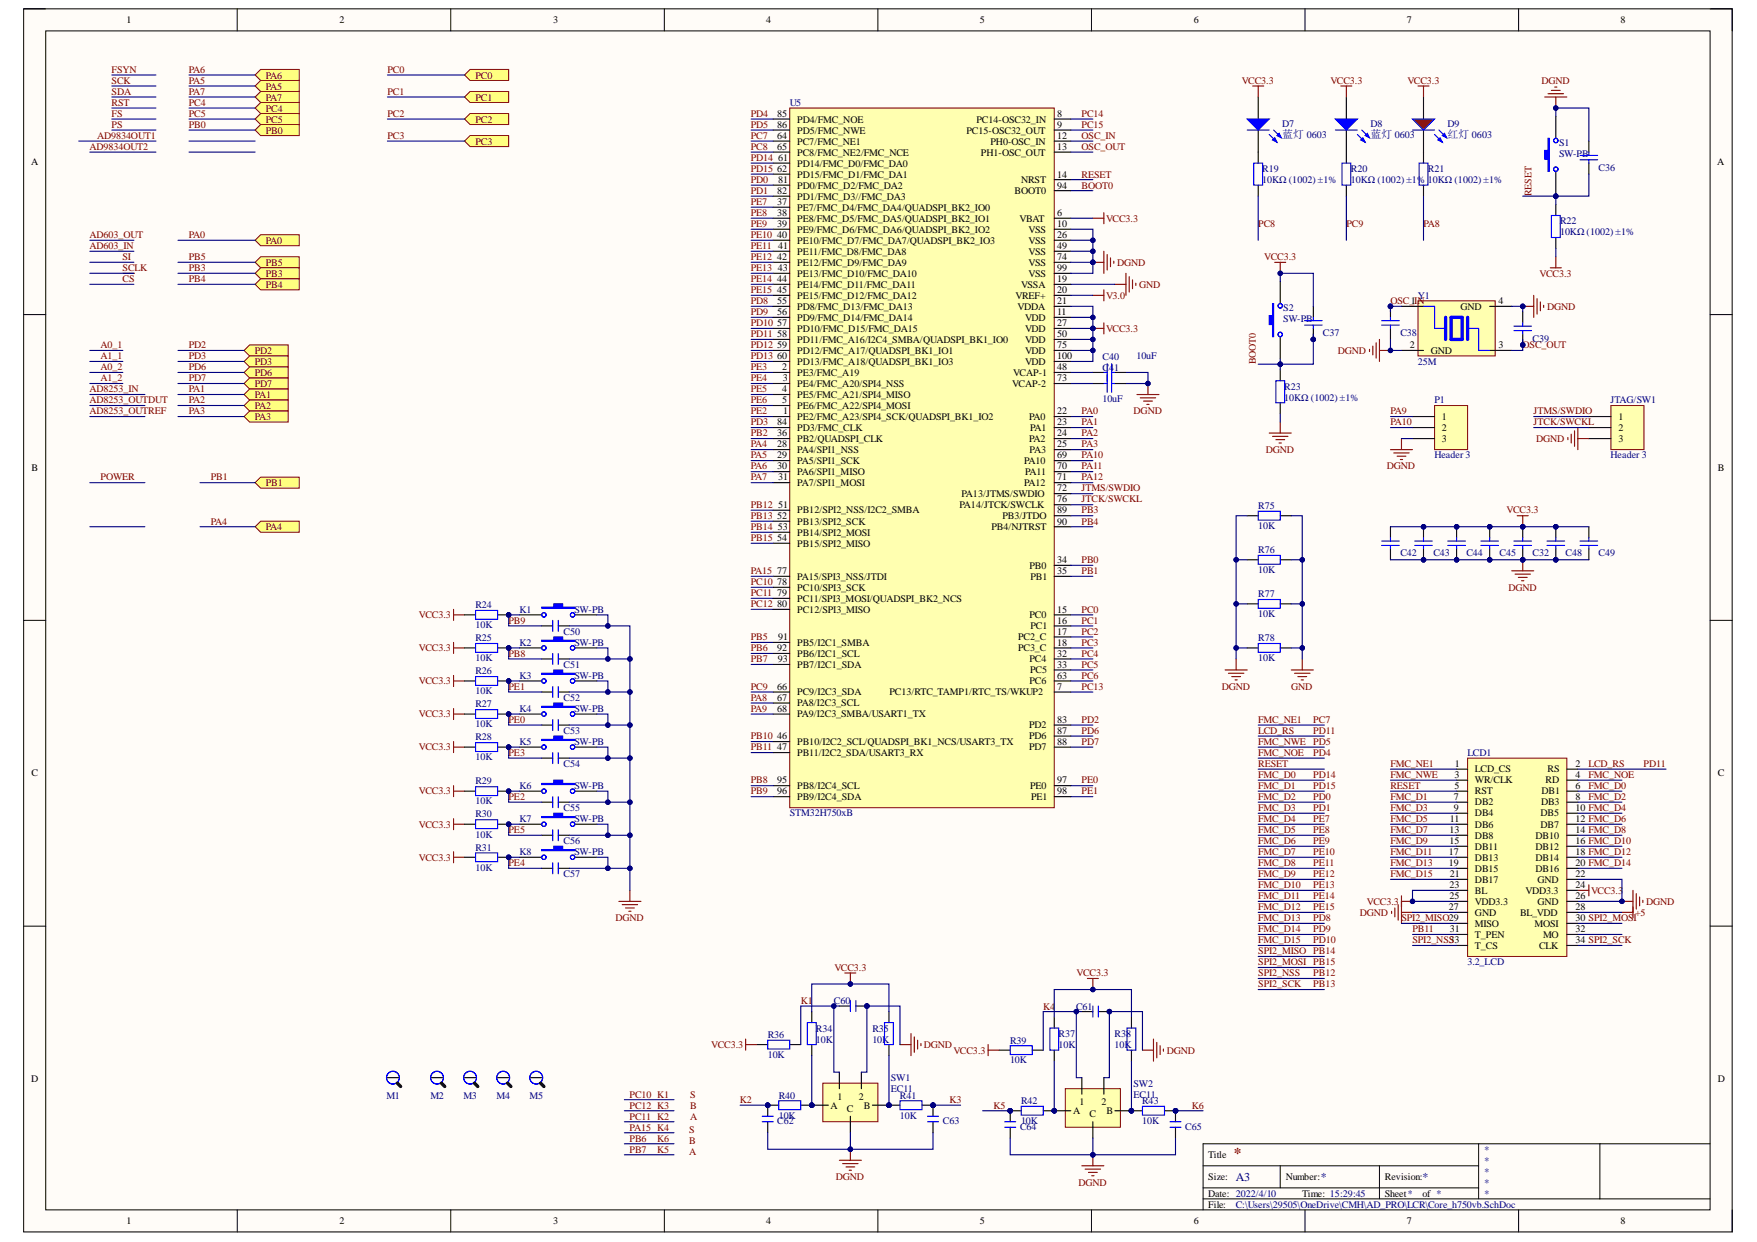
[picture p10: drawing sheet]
<svg xmlns="http://www.w3.org/2000/svg" width="297mm" height="210mm" viewBox="0 0 297 210" stroke-linecap="round" stroke-linejoin="round" font-family="sans-serif">
<defs><g id="words">
<text font-size="2.5" fill="#800000" x="208.6" y="195.7">*</text>
<g font-size="2" fill="#000080">
<text x="208.9" y="199.5">A3</text>
<text x="223.3" y="199.5">*</text>
<text x="240.5" y="199.5">*</text>
</g>
<g font-size="1.9" fill="#000080">
<text x="216.8" y="23.3">蓝灯 0603</text>
<text x="231.7" y="23.3">蓝灯 0603</text>
<text x="244.7" y="23.3">红灯 0603</text>
</g>
<g font-size="1.7">
<text x="21.4" y="3.9">1</text>
<text x="57.4" y="3.9">2</text>
<text x="93.5" y="3.9">3</text>
<text x="129.5" y="3.9">4</text>
<text x="165.7" y="3.9">5</text>
<text x="201.8" y="3.9">6</text>
<text x="237.9" y="3.9">7</text>
<text x="274" y="3.9">8</text>
<text x="131.4" y="23.5">64</text>
<text x="131.4" y="19.8">85</text>
<text x="131.4" y="21.6">86</text>
<text x="134.8" y="20.7">PD4/FMC_NOE</text>
<text x="134.8" y="22.6">PD5/FMC_NWE</text>
<text x="163.4" y="22.6">PC15-OSC32_OUT</text>
<text x="165.1" y="20.7">PC14-OSC32_IN</text>
<text x="178.7" y="19.8">8</text>
<text x="178.7" y="21.6">9</text>
<text x="178.7" y="23.5">12</text>
<text x="5.2" y="27.9">A</text>
<text x="131.4" y="29.1">62</text>
<text x="131.4" y="25.4">65</text>
<text x="131.6" y="27.2">61</text>
<text x="134.8" y="28.2">PD14/FMC_D0/FMC_DA0</text>
<text x="134.8" y="24.4">PC7/FMC_NE1</text>
<text x="134.8" y="26.3">PC8/FMC_NE2/FMC_NCE</text>
<text x="165.8" y="26.3">PH1-OSC_OUT</text>
<text x="167.5" y="24.4">PH0-OSC_IN</text>
<text x="178.7" y="25.4">13</text>
<text x="290.3" y="27.9">A</text>
<text x="131.4" y="34.7">37</text>
<text x="131.4" y="32.8">82</text>
<text x="131.6" y="30.9">81</text>
<text x="134.8" y="35.6">PE7/FMC_D4/FMC_DA4/QUADSPI_BK2_IO0</text>
<text x="134.8" y="30">PD15/FMC_D1/FMC_DA1</text>
<text x="134.8" y="31.9">PD0/FMC_D2/FMC_DA2</text>
<text x="134.8" y="33.7">PD1/FMC_D3//FMC_DA3</text>
<text x="171.5" y="32.8">BOOT0</text>
<text x="172.6" y="30.9">NRST</text>
<text x="178.7" y="30">14</text>
<text x="178.7" y="31.9">94</text>
<text x="131.4" y="36.5">38</text>
<text x="131.4" y="38.4">39</text>
<text x="131.4" y="40.2">40</text>
<text x="134.8" y="37.5">PE8/FMC_D5/FMC_DA5/QUADSPI_BK2_IO1</text>
<text x="134.8" y="39.3">PE9/FMC_D6/FMC_DA6/QUADSPI_BK2_IO2</text>
<text x="134.8" y="41.2">PE10/FMC_D7/FMC_DA7/QUADSPI_BK2_IO3</text>
<text x="172.4" y="37.5">VBAT</text>
<text x="173.9" y="39.3">VSS</text>
<text x="173.9" y="41.2">VSS</text>
<text x="178.7" y="36.5">6</text>
<text x="178.7" y="38.4">10</text>
<text x="178.7" y="40.2">26</text>
<text x="131.4" y="44">42</text>
<text x="131.4" y="47.7">44</text>
<text x="131.5" y="45.8">43</text>
<text x="131.6" y="42.1">41</text>
<text x="134.8" y="43">PE11/FMC_D8/FMC_DA8</text>
<text x="134.8" y="44.9">PE12/FMC_D9/FMC_DA9</text>
<text x="134.8" y="46.8">PE13/FMC_D10/FMC_DA10</text>
<text x="173.9" y="43">VSS</text>
<text x="173.9" y="44.9">VSS</text>
<text x="173.9" y="46.8">VSS</text>
<text x="178.7" y="47.7">19</text>
<text x="178.7" y="42.1">49</text>
<text x="178.7" y="44">74</text>
<text x="178.7" y="45.8">99</text>
<text x="131.4" y="49.5">45</text>
<text x="131.4" y="51.4">55</text>
<text x="131.4" y="53.3">56</text>
<text x="134.8" y="48.6">PE14/FMC_D11/FMC_DA11</text>
<text x="134.8" y="50.5">PE15/FMC_D12/FMC_DA12</text>
<text x="134.8" y="52.3">PD8/FMC_D13/FMC_DA13</text>
<text x="171.7" y="50.5">VREF+</text>
<text x="172" y="52.3">VDDA</text>
<text x="172.6" y="48.6">VSSA</text>
<text x="178.7" y="53.3">11</text>
<text x="178.7" y="49.5">20</text>
<text x="178.7" y="51.4">21</text>
<text x="238.5" y="51.4">1</text>
<text x="246.9" y="52.3">GND</text>
<text x="253.3" y="51.4">4</text>
<text x="131.4" y="55.1">57</text>
<text x="131.4" y="57">58</text>
<text x="131.4" y="58.8">59</text>
<text x="134.8" y="54.2">PD9/FMC_D14/FMC_DA14</text>
<text x="134.8" y="56.1">PD10/FMC_D15/FMC_DA15</text>
<text x="134.8" y="57.9">PD11/FMC_A16/I2C4_SMBA/QUADSPI_BK1_IO0</text>
<text x="134.8" y="59.8">PD12/FMC_A17/QUADSPI_BK1_IO1</text>
<text x="173.3" y="54.2">VDD</text>
<text x="173.3" y="56.1">VDD</text>
<text x="173.3" y="57.9">VDD</text>
<text x="173.3" y="59.8">VDD</text>
<text x="178.7" y="55.1">27</text>
<text x="178.7" y="57">50</text>
<text x="178.7" y="58.8">75</text>
<text x="238.4" y="58.8">2</text>
<text x="241.9" y="59.8">GND</text>
<text x="253.3" y="58.8">3</text>
<text x="131.4" y="60.7">60</text>
<text x="132.3" y="62.6">2</text>
<text x="132.3" y="64.4">3</text>
<text x="134.8" y="63.5">PE3/FMC_A19</text>
<text x="134.8" y="65.4">PE4/FMC_A20/SPI4_NSS</text>
<text x="134.8" y="61.6">PD13/FMC_A18/QUADSPI_BK1_IO3</text>
<text x="171.1" y="65.4">VCAP-2</text>
<text x="171.3" y="63.5">VCAP-1</text>
<text x="173.3" y="61.6">VDD</text>
<text x="178.7" y="62.6">48</text>
<text x="178.7" y="64.4">73</text>
<text x="178.7" y="60.7">100</text>
<text x="131.4" y="71.9">84</text>
<text x="132.3" y="66.3">4</text>
<text x="132.3" y="68.1">5</text>
<text x="132.4" y="70">1</text>
<text x="134.8" y="70.9">PE2/FMC_A23/SPI4_SCK/QUADSPI_BK1_IO2</text>
<text x="134.8" y="67.2">PE5/FMC_A21/SPI4_MISO</text>
<text x="134.8" y="69.1">PE6/FMC_A22/SPI4_MOSI</text>
<text x="174" y="70.9">PA0</text>
<text x="178.7" y="70">22</text>
<text x="178.7" y="71.9">23</text>
<text x="243.8" y="70.9">1</text>
<text x="273.6" y="70.9">1</text>
<text x="131.4" y="75.6">28</text>
<text x="131.4" y="77.4">29</text>
<text x="131.4" y="73.7">36</text>
<text x="134.8" y="76.5">PA4/SPI1_NSS</text>
<text x="134.8" y="74.7">PB2/QUADSPI_CLK</text>
<text x="134.8" y="72.8">PD3/FMC_CLK</text>
<text x="174" y="74.7">PA2</text>
<text x="174.1" y="76.5">PA3</text>
<text x="174.1" y="72.8">PA1</text>
<text x="178.7" y="73.7">24</text>
<text x="178.7" y="75.6">25</text>
<text x="178.7" y="77.4">69</text>
<text x="243.8" y="72.8">2</text>
<text x="243.8" y="74.7">3</text>
<text x="273.6" y="72.8">2</text>
<text x="273.6" y="74.7">3</text>
<text x="5.3" y="79.6">B</text>
<text x="131.4" y="79.3">30</text>
<text x="131.6" y="81.2">31</text>
<text x="134.8" y="78.4">PA5/SPI1_SCK</text>
<text x="134.8" y="80.2">PA6/SPI1_MISO</text>
<text x="134.8" y="82.1">PA7/SPI1_MOSI</text>
<text x="162.5" y="84">PA13/JTMS/SWDIO</text>
<text x="173.1" y="78.4">PA10</text>
<text x="173.1" y="82.1">PA12</text>
<text x="173.3" y="80.2">PA11</text>
<text x="178.7" y="79.3">70</text>
<text x="178.7" y="81.2">71</text>
<text x="178.7" y="83">72</text>
<text x="290.4" y="79.6">B</text>
<text x="131.4" y="87.8">52</text>
<text x="131.5" y="89.6">53</text>
<text x="131.6" y="85.8">51</text>
<text x="134.8" y="86.7">PB12/SPI2_NSS/I2C2_SMBA</text>
<text x="134.8" y="88.7">PB13/SPI2_SCK</text>
<text x="162.2" y="85.8">PA14/JTCK/SWCLK</text>
<text x="167.6" y="89.6">PB4/NJTRST</text>
<text x="169.5" y="87.8">PB3/JTDO</text>
<text x="178.7" y="84.9">76</text>
<text x="178.7" y="86.7">89</text>
<text x="178.7" y="88.7">90</text>
<text x="131.4" y="91.5">54</text>
<text x="134.8" y="90.6">PB14/SPI2_MOSI</text>
<text x="134.8" y="92.4">PB15/SPI2_MISO</text>
<text x="178.7" y="95.2">34</text>
<text x="131.4" y="97.1">77</text>
<text x="131.4" y="98.9">78</text>
<text x="131.4" y="100.8">79</text>
<text x="134.8" y="98">PA15/SPI3_NSS/JTDI</text>
<text x="134.8" y="99.9">PC10/SPI3_SCK</text>
<text x="134.8" y="101.7">PC11/SPI3_MOSI/QUADSPI_BK2_NCS</text>
<text x="174.1" y="96.1">PB0</text>
<text x="174.2" y="98">PB1</text>
<text x="178.7" y="97.1">35</text>
<text x="131.4" y="102.6">80</text>
<text x="134.8" y="103.6">PC12/SPI3_MISO</text>
<text x="174.1" y="104.5">PC0</text>
<text x="174.2" y="106.4">PC1</text>
<text x="178.7" y="103.6">15</text>
<text x="178.7" y="105.4">16</text>
<text x="178.7" y="107.3">17</text>
<text x="131.4" y="110.1">92</text>
<text x="131.5" y="111.9">93</text>
<text x="131.6" y="108.2">91</text>
<text x="134.8" y="109.2">PB5/I2C1_SMBA</text>
<text x="134.8" y="111">PB6/I2C1_SCL</text>
<text x="134.8" y="112.9">PB7/I2C1_SDA</text>
<text x="172.1" y="108.2">PC2_C</text>
<text x="172.1" y="110.1">PC3_C</text>
<text x="174.1" y="111.9">PC4</text>
<text x="174.1" y="113.8">PC5</text>
<text x="178.7" y="109.2">18</text>
<text x="178.7" y="111">32</text>
<text x="178.7" y="112.9">33</text>
<text x="131.4" y="116.6">66</text>
<text x="131.4" y="118.5">67</text>
<text x="134.8" y="117.5">PC9/I2C3_SDA</text>
<text x="134.8" y="119.4">PA8/I2C3_SCL</text>
<text x="150.4" y="117.5">PC13/RTC_TAMP1/RTC_TS/WKUP2</text>
<text x="174.1" y="115.7">PC6</text>
<text x="178.7" y="116.6">7</text>
<text x="178.7" y="114.7">63</text>
<text x="131.4" y="125">46</text>
<text x="131.4" y="120.3">68</text>
<text x="134.8" y="125.9">PB10/I2C2_SCL/QUADSPI_BK1_NCS/USART3_TX</text>
<text x="134.8" y="121.2">PA9/I2C3_SMBA/USART1_TX</text>
<text x="174" y="123.1">PD2</text>
<text x="174" y="125">PD6</text>
<text x="178.7" y="122.2">83</text>
<text x="178.7" y="124">87</text>
<text x="178.7" y="125.9">88</text>
<text x="5.3" y="131.2">C</text>
<text x="131.4" y="126.8">47</text>
<text x="134.8" y="127.8">PB11/I2C2_SDA/USART3_RX</text>
<text x="174" y="126.8">PD7</text>
<text x="245.9" y="131.5">3</text>
<text x="246" y="129.6">1</text>
<text x="249.4" y="130.6">LCD_CS</text>
<text x="261.6" y="130.6">RS</text>
<text x="266.4" y="129.6">2</text>
<text x="266.4" y="131.5">4</text>
<text x="290.4" y="131.2">C</text>
<text x="131.4" y="132.4">95</text>
<text x="131.4" y="134.3">96</text>
<text x="134.8" y="133.3">PB8/I2C4_SCL</text>
<text x="134.8" y="135.2">PB9/I2C4_SDA</text>
<text x="174.1" y="133.3">PE0</text>
<text x="174.3" y="135.2">PE1</text>
<text x="178.7" y="132.4">97</text>
<text x="178.7" y="134.3">98</text>
<text x="245.8" y="135.2">7</text>
<text x="245.8" y="137.1">9</text>
<text x="245.9" y="133.3">5</text>
<text x="249.4" y="132.4">WR/CLK</text>
<text x="249.4" y="134.3">RST</text>
<text x="249.4" y="136.1">DB2</text>
<text x="249.4" y="138">DB4</text>
<text x="260.4" y="138">DB5</text>
<text x="260.5" y="136.1">DB3</text>
<text x="260.6" y="134.3">DB1</text>
<text x="261.3" y="132.4">RD</text>
<text x="266.4" y="133.3">6</text>
<text x="266.4" y="135.2">8</text>
<text x="266.4" y="137.1">10 FMC_D4</text>
<text x="245" y="140.8">13</text>
<text x="245" y="142.6">15</text>
<text x="245.1" y="138.9">11</text>
<text x="249.4" y="139.9">DB6</text>
<text x="249.4" y="141.7">DB8</text>
<text x="249.4" y="143.6">DB11</text>
<text x="259.6" y="141.7">DB10</text>
<text x="259.6" y="143.6">DB12</text>
<text x="260.4" y="139.9">DB7</text>
<text x="266.4" y="138.9">12 FMC_D6</text>
<text x="266.4" y="140.8">14 FMC_D8</text>
<text x="266.4" y="142.6">16 FMC_D10</text>
<text x="245" y="144.5">17</text>
<text x="245" y="146.4">19</text>
<text x="245.1" y="148.2">21</text>
<text x="249.4" y="145.4">DB13</text>
<text x="249.4" y="147.3">DB15</text>
<text x="249.4" y="149.2">DB17</text>
<text x="259.6" y="145.4">DB14</text>
<text x="259.6" y="147.3">DB16</text>
<text x="259.9" y="149.2">GND</text>
<text x="266.4" y="144.5">18 FMC_D12</text>
<text x="266.4" y="146.4">20 FMC_D14</text>
<text x="266.4" y="148.2">22</text>
<text x="245" y="153.8">27</text>
<text x="245" y="150.1">23</text>
<text x="245" y="151.9">25</text>
<text x="249.4" y="151">BL</text>
<text x="249.4" y="152.9">VDD3.3</text>
<text x="249.4" y="154.7">GND</text>
<text x="257" y="154.7">BL_VDD</text>
<text x="257.9" y="151">VDD3.3</text>
<text x="259.9" y="152.9">GND</text>
<text x="266.4" y="150.1">24</text>
<text x="266.4" y="151.9">26</text>
<text x="266.4" y="153.8">28</text>
<text x="266.4" y="155.7">30 SPI2_MOSI</text>
<text x="245" y="159.4">33</text>
<text x="245.1" y="157.5">31</text>
<text x="249.4" y="156.6">MISO</text>
<text x="249.4" y="158.5">T_PEN</text>
<text x="249.4" y="160.3">T_CS</text>
<text x="259.4" y="156.6">MOSI</text>
<text x="260.2" y="160.3">CLK</text>
<text x="260.9" y="158.5">MO</text>
<text x="266.4" y="157.5">32</text>
<text x="266.4" y="159.4">34 SPI2_SCK</text>
<text x="5.2" y="182.9">D</text>
<text x="141.6" y="185.9">1</text>
<text x="145.2" y="185.9">2</text>
<text x="290.4" y="182.9">D</text>
<text x="140.4" y="187.4">A</text>
<text x="143.2" y="187.9">C</text>
<text x="146" y="187.4">B</text>
<text x="181.4" y="188.3">A</text>
<text x="182.5" y="186.8">1</text>
<text x="184.2" y="188.8">C</text>
<text x="186.2" y="186.8">2</text>
<text x="187.1" y="188.3">B</text>
<text x="204.3" y="195.7">Title</text>
<text x="204.3" y="199.5">Size:</text>
<text x="204.3" y="202.3">Date: 2022/4/10</text>
<text x="217.4" y="199.5">Number:</text>
<text x="220.2" y="202.3">Time: 15:29:45</text>
<text x="234.1" y="199.5">Revision:</text>
<text x="234.1" y="202.3">Sheet*</text>
<text x="240.5" y="202.3">of *</text>
<text x="21.4" y="206.9">1</text>
<text x="57.4" y="206.9">2</text>
<text x="93.5" y="206.9">3</text>
<text x="129.5" y="206.9">4</text>
<text x="165.7" y="206.9">5</text>
<text x="201.8" y="206.9">6</text>
<text x="204.3" y="204.1">File:</text>
<text x="237.9" y="206.9">7</text>
<text x="274" y="206.9">8</text>
</g>
<g font-size="1.7" fill="#800000">
<text x="18.9" y="12.3">FSYN</text>
<text x="18.9" y="14.2">SCK</text>
<text x="18.9" y="16.1">SDA</text>
<text x="18.9" y="17.9">RST</text>
<text x="31.9" y="14.2">PA5</text>
<text x="31.9" y="12.3">PA6</text>
<text x="31.9" y="16.1">PA7</text>
<text x="31.9" y="17.9">PC4</text>
<text x="44.9" y="13.3">PA6</text>
<text x="44.9" y="15.1">PA5</text>
<text x="44.9" y="17">PA7</text>
<text x="65.5" y="12.3">PC0</text>
<text x="65.5" y="16.1">PC1</text>
<text x="80.4" y="13.3">PC0</text>
<text x="80.4" y="17">PC1</text>
<text x="209.9" y="14.2">VCC3.3</text>
<text x="224.9" y="14.2">VCC3.3</text>
<text x="237.9" y="14.2">VCC3.3</text>
<text x="260.6" y="14.2">DGND</text>
<text x="16.4" y="23.5">AD9834OUT1</text>
<text x="18.9" y="19.8">FS</text>
<text x="18.9" y="21.6">PS</text>
<text x="31.9" y="19.8">PC5</text>
<text x="31.9" y="21.6">PB0</text>
<text x="44.9" y="18.8">PC4</text>
<text x="44.9" y="20.7">PC5</text>
<text x="44.9" y="22.6">PB0</text>
<text x="65.5" y="19.8">PC2</text>
<text x="65.5" y="23.5">PC3</text>
<text x="80.4" y="20.7">PC2</text>
<text x="126.9" y="23.5">PC7</text>
<text x="126.9" y="19.8">PD4</text>
<text x="126.9" y="21.6">PD5</text>
<text x="182.9" y="23.5">OSC_IN</text>
<text x="182.9" y="19.8">PC14</text>
<text x="182.9" y="21.6">PC15</text>
<text x="15.1" y="25.4">AD9834OUT2</text>
<text x="80.4" y="24.4">PC3</text>
<text x="126.9" y="25.4">PC8</text>
<text x="126.9" y="27.2">PD14</text>
<text x="126.9" y="29.1">PD15</text>
<text x="182.9" y="25.4">OSC_OUT</text>
<text x="126.9" y="30.9">PD0</text>
<text x="126.9" y="32.8">PD1</text>
<text x="126.9" y="34.7">PE7</text>
<text x="182.9" y="30">RESET</text>
<text x="182.9" y="31.9">BOOT0</text>
<text x="258.9" y="33.1" transform="rotate(-90 258.9 33.1)">RESET</text>
<text x="15.1" y="40.2">AD603_OUT</text>
<text x="31.9" y="40.2">PA0</text>
<text x="44.9" y="41.2">PA0</text>
<text x="126.9" y="36.5">PE8</text>
<text x="126.9" y="38.4">PE9</text>
<text x="126.9" y="40.2">PE10</text>
<text x="187" y="37.5">VCC3.3</text>
<text x="212.7" y="38.4">PC8</text>
<text x="227.6" y="38.4">PC9</text>
<text x="240.6" y="38.4">PA8</text>
<text x="15.1" y="42.1">AD603_IN</text>
<text x="20.7" y="45.8">SCLK</text>
<text x="20.7" y="44">SI</text>
<text x="20.7" y="47.7">CS</text>
<text x="31.9" y="44">PB5</text>
<text x="31.9" y="45.8">PB3</text>
<text x="31.9" y="47.7">PB4</text>
<text x="44.9" y="44.9">PB5</text>
<text x="44.9" y="46.8">PB3</text>
<text x="126.9" y="42.1">PE11</text>
<text x="126.9" y="44">PE12</text>
<text x="126.9" y="45.8">PE13</text>
<text x="126.9" y="47.7">PE14</text>
<text x="188.9" y="44.9">DGND</text>
<text x="213.7" y="44">VCC3.3</text>
<text x="260.3" y="46.8">VCC3.3</text>
<text x="44.9" y="48.6">PB4</text>
<text x="126.9" y="51.4">PD8</text>
<text x="126.9" y="53.3">PD9</text>
<text x="126.9" y="49.5">PE15</text>
<text x="187" y="50.5">V3.0</text>
<text x="192.6" y="48.6">GND</text>
<text x="235.1" y="51.4">OSC_IN</text>
<text x="261.5" y="52.3">DGND</text>
<text x="17" y="58.8">A0_1</text>
<text x="31.9" y="58.8">PD2</text>
<text x="43.1" y="59.8">PD2</text>
<text x="126.9" y="55.1">PD10</text>
<text x="126.9" y="57">PD11</text>
<text x="126.9" y="58.8">PD12</text>
<text x="187" y="56.1">VCC3.3</text>
<text x="226.2" y="59.8">DGND</text>
<text x="257.4" y="58.8">OSC_OUT</text>
<text x="17" y="60.7">A1_1</text>
<text x="17" y="62.6">A0_2</text>
<text x="17" y="64.4">A1_2</text>
<text x="31.9" y="60.7">PD3</text>
<text x="31.9" y="62.6">PD6</text>
<text x="31.9" y="64.4">PD7</text>
<text x="43.1" y="61.6">PD3</text>
<text x="43.1" y="63.5">PD6</text>
<text x="43.1" y="65.4">PD7</text>
<text x="126.9" y="60.7">PD13</text>
<text x="126.9" y="62.6">PE3</text>
<text x="126.9" y="64.4">PE4</text>
<text x="212.3" y="61.6" transform="rotate(-90 212.3 61.6)">BOOT0</text>
<text x="15.1" y="66.3">AD8253_IN</text>
<text x="15.1" y="68.1">AD8253_OUTDUT</text>
<text x="15.1" y="70">AD8253_OUTREF</text>
<text x="31.9" y="66.3">PA1</text>
<text x="31.9" y="68.1">PA2</text>
<text x="31.9" y="70">PA3</text>
<text x="43.1" y="67.2">PA1</text>
<text x="43.1" y="69.1">PA2</text>
<text x="43.1" y="70.9">PA3</text>
<text x="126.9" y="71.9">PD3</text>
<text x="126.9" y="70">PE2</text>
<text x="126.9" y="66.3">PE5</text>
<text x="126.9" y="68.1">PE6</text>
<text x="182.9" y="70">PA0</text>
<text x="182.9" y="71.9">PA1</text>
<text x="191.7" y="70">DGND</text>
<text x="235.1" y="70">PA9</text>
<text x="235.1" y="71.9">PA10</text>
<text x="259.3" y="70">JTMS/SWDIO</text>
<text x="259.3" y="71.9">JTCK/SWCKL</text>
<text x="126.9" y="75.6">PA4</text>
<text x="126.9" y="77.4">PA5</text>
<text x="126.9" y="73.7">PB2</text>
<text x="182.9" y="73.7">PA2</text>
<text x="182.9" y="75.6">PA3</text>
<text x="182.9" y="77.4">PA10</text>
<text x="214" y="76.5">DGND</text>
<text x="259.7" y="74.7">DGND</text>
<text x="17" y="81.2">POWER</text>
<text x="35.6" y="81.2">PB1</text>
<text x="44.9" y="82.1">PB1</text>
<text x="126.9" y="79.3">PA6</text>
<text x="126.9" y="81.2">PA7</text>
<text x="182.9" y="83">JTMS/SWDIO</text>
<text x="182.9" y="79.3">PA11</text>
<text x="182.9" y="81.2">PA12</text>
<text x="234.5" y="79.3">DGND</text>
<text x="35.6" y="88.7">PA4</text>
<text x="44.9" y="89.6">PA4</text>
<text x="126.9" y="85.8">PB12</text>
<text x="126.9" y="87.8">PB13</text>
<text x="126.9" y="89.6">PB14</text>
<text x="182.9" y="84.9">JTCK/SWCKL</text>
<text x="182.9" y="86.7">PB3</text>
<text x="182.9" y="88.7">PB4</text>
<text x="254.7" y="86.7">VCC3.3</text>
<text x="126.9" y="91.5">PB15</text>
<text x="182.9" y="95.2">PB0</text>
<text x="126.9" y="97.1">PA15</text>
<text x="126.9" y="98.9">PC10</text>
<text x="126.9" y="100.8">PC11</text>
<text x="182.9" y="97.1">PB1</text>
<text x="255" y="99.9">DGND</text>
<text x="70.8" y="104.5">VCC3.3</text>
<text x="86" y="105.4">PB9</text>
<text x="126.9" y="102.6">PC12</text>
<text x="182.9" y="103.6">PC0</text>
<text x="182.9" y="105.4">PC1</text>
<text x="182.9" y="107.3">PC2</text>
<text x="70.8" y="110.1">VCC3.3</text>
<text x="86" y="111">PB8</text>
<text x="126.9" y="108.2">PB5</text>
<text x="126.9" y="110.1">PB6</text>
<text x="126.9" y="111.9">PB7</text>
<text x="182.9" y="109.2">PC3</text>
<text x="182.9" y="111">PC4</text>
<text x="182.9" y="112.9">PC5</text>
<text x="70.8" y="115.7">VCC3.3</text>
<text x="86" y="116.6">PE1</text>
<text x="126.9" y="118.5">PA8</text>
<text x="126.9" y="116.6">PC9</text>
<text x="182.9" y="114.7">PC6</text>
<text x="182.9" y="116.6">PC13</text>
<text x="206.5" y="116.6">DGND</text>
<text x="218.3" y="116.6">GND</text>
<text x="70.8" y="121.2">VCC3.3</text>
<text x="86" y="122.2">PE0</text>
<text x="126.9" y="120.3">PA9</text>
<text x="126.9" y="125">PB10</text>
<text x="182.9" y="122.2">PD2</text>
<text x="182.9" y="124">PD6</text>
<text x="182.9" y="125.9">PD7</text>
<text x="212.7" y="122.2">FMC_NE1</text>
<text x="212.7" y="124">LCD_RS</text>
<text x="212.7" y="125.9">FMC_NWE</text>
<text x="222" y="122.2">PC7</text>
<text x="222" y="124">PD11</text>
<text x="222" y="125.9">PD5</text>
<text x="70.8" y="126.8">VCC3.3</text>
<text x="86" y="127.8">PE3</text>
<text x="126.9" y="126.8">PB11</text>
<text x="212.7" y="127.8">FMC_NOE</text>
<text x="212.7" y="129.6">RESET</text>
<text x="212.7" y="131.5">FMC_D0</text>
<text x="222" y="127.8">PD4</text>
<text x="222" y="131.5">PD14</text>
<text x="235.1" y="129.6">FMC_NE1</text>
<text x="235.1" y="131.5">FMC_NWE</text>
<text x="268.6" y="129.6">LCD_RS</text>
<text x="268.6" y="131.5">FMC_NOE</text>
<text x="277.9" y="129.6">PD11</text>
<text x="70.8" y="134.3">VCC3.3</text>
<text x="86" y="135.2">PE2</text>
<text x="126.9" y="132.4">PB8</text>
<text x="126.9" y="134.3">PB9</text>
<text x="182.9" y="132.4">PE0</text>
<text x="182.9" y="134.3">PE1</text>
<text x="212.7" y="133.3">FMC_D1</text>
<text x="212.7" y="135.2">FMC_D2</text>
<text x="212.7" y="137.1">FMC_D3</text>
<text x="222" y="133.3">PD15</text>
<text x="222" y="135.2">PD0</text>
<text x="222" y="137.1">PD1</text>
<text x="235.1" y="133.3">RESET</text>
<text x="235.1" y="135.2">FMC_D1</text>
<text x="235.1" y="137.1">FMC_D3</text>
<text x="268.6" y="133.3">FMC_D0</text>
<text x="268.6" y="135.2">FMC_D2</text>
<text x="70.8" y="139.9">VCC3.3</text>
<text x="86" y="140.8">PE5</text>
<text x="212.7" y="138.9">FMC_D4</text>
<text x="212.7" y="140.8">FMC_D5</text>
<text x="212.7" y="142.6">FMC_D6</text>
<text x="222" y="138.9">PE7</text>
<text x="222" y="140.8">PE8</text>
<text x="222" y="142.6">PE9</text>
<text x="235.1" y="138.9">FMC_D5</text>
<text x="235.1" y="140.8">FMC_D7</text>
<text x="235.1" y="142.6">FMC_D9</text>
<text x="70.8" y="145.4">VCC3.3</text>
<text x="86" y="146.4">PE4</text>
<text x="212.7" y="144.5">FMC_D7</text>
<text x="212.7" y="146.4">FMC_D8</text>
<text x="212.7" y="148.2">FMC_D9</text>
<text x="222" y="144.5">PE10</text>
<text x="222" y="146.4">PE11</text>
<text x="222" y="148.2">PE12</text>
<text x="235.1" y="144.5">FMC_D11</text>
<text x="235.1" y="146.4">FMC_D13</text>
<text x="235.1" y="148.2">FMC_D15</text>
<text x="104.1" y="155.7">DGND</text>
<text x="212.7" y="150.1">FMC_D10</text>
<text x="212.7" y="151.9">FMC_D11</text>
<text x="212.7" y="153.8">FMC_D12</text>
<text x="212.7" y="155.7">FMC_D13</text>
<text x="222" y="150.1">PE13</text>
<text x="222" y="151.9">PE14</text>
<text x="222" y="153.8">PE15</text>
<text x="222" y="155.7">PD8</text>
<text x="229.9" y="154.7">DGND</text>
<text x="231.1" y="152.9">VCC3.3</text>
<text x="236.9" y="155.7">SPI2_MISO29</text>
<text x="269" y="151">VCC3.3</text>
<text x="276.4" y="154.7">+5</text>
<text x="278.3" y="152.9">DGND</text>
<text x="212.7" y="157.5">FMC_D14</text>
<text x="212.7" y="159.4">FMC_D15</text>
<text x="212.7" y="161.2">SPI2_MISO PB14</text>
<text x="222" y="157.5">PD9</text>
<text x="222" y="159.4">PD10</text>
<text x="238.8" y="159.4">SPI2_NSS</text>
<text x="238.8" y="157.5">PB11</text>
<text x="141.1" y="164">VCC3.3</text>
<text x="182" y="165">VCC3.3</text>
<text x="212.7" y="163.1">SPI2_MOSI PB15</text>
<text x="212.7" y="165">SPI2_NSS</text>
<text x="212.7" y="166.8">SPI2_SCK</text>
<text x="222" y="165">PB12</text>
<text x="222" y="166.8">PB13</text>
<text x="135.4" y="169.6">K1</text>
<text x="176.3" y="170.6">K4</text>
<text x="120.2" y="177.1">VCC3.3</text>
<text x="156.2" y="177.1">DGND</text>
<text x="161.2" y="178.1">VCC3.3</text>
<text x="197.2" y="178.1">DGND</text>
<text x="106.4" y="185.5">PC10 K1</text>
<text x="116.7" y="185.5">S</text>
<text x="106.4" y="189.2">PC11 K2</text>
<text x="106.4" y="191.1">PA15 K4</text>
<text x="106.4" y="187.4">PC12 K3</text>
<text x="116.5" y="191.4">S</text>
<text x="116.7" y="189.2">A</text>
<text x="116.7" y="187.4">B</text>
<text x="125.1" y="186.4">K2</text>
<text x="160.5" y="186.4">K3</text>
<text x="168" y="187.4">K5</text>
<text x="201.5" y="187.4">K6</text>
<text x="106.4" y="193">PB6</text>
<text x="106.4" y="194.8">PB7</text>
<text x="111.1" y="194.8">K5</text>
<text x="111.1" y="193">K6</text>
<text x="116.5" y="195.2">A</text>
<text x="116.5" y="193.3">B</text>
<text x="141.3" y="199.5">DGND</text>
<text x="182.3" y="200.4">DGND</text>
</g>
<g font-size="1.7" fill="#000080">
<text x="133.5" y="17.9">U5</text>
<text x="216.8" y="21.4">D7</text>
<text x="231.7" y="21.4">D8</text>
<text x="244.7" y="21.4">D9</text>
<text x="213.4" y="29.1">R19</text>
<text x="228.4" y="29.1">R20</text>
<text x="241.4" y="29.1">R21</text>
<text x="263.6" y="24.7">S1</text>
<text x="263.6" y="26.5">SW-PB</text>
<text x="270.3" y="28.9">C36</text>
<text x="213.4" y="30.9">10KΩ (1002) ±1%</text>
<text x="228.4" y="30.9">10KΩ (1002) ±1% 10KΩ (1002) ±1%</text>
<text x="263.7" y="37.9">R22</text>
<text x="263.7" y="39.7">10KΩ (1002) ±1%</text>
<text x="217" y="52.6">S2</text>
<text x="239.7" y="50.5">Y1</text>
<text x="217" y="54.4">SW-PB</text>
<text x="223.6" y="56.8">C37</text>
<text x="236.8" y="56.8">C38</text>
<text x="259.1" y="57.7">C39</text>
<text x="186.4" y="60.9">C40</text>
<text x="186.4" y="62.7">C</text>
<text x="187.5" y="62.7">41</text>
<text x="192.2" y="60.7">10uF</text>
<text x="217.1" y="65.9">R23</text>
<text x="239.7" y="61.6">25M</text>
<text x="186.4" y="68">10uF</text>
<text x="217.1" y="67.7">10KΩ (1002) ±1%</text>
<text x="242.5" y="68.1">P1</text>
<text x="272.3" y="68.1">JTAG/SW1</text>
<text x="242.5" y="77.4">Header 3</text>
<text x="272.3" y="77.4">Header 3</text>
<text x="212.7" y="89.4">10K</text>
<text x="212.7" y="86.1">R75</text>
<text x="212.7" y="93.5">R76</text>
<text x="236.8" y="94">C42</text>
<text x="242.3" y="94">C43</text>
<text x="247.9" y="94">C44</text>
<text x="253.5" y="94">C45</text>
<text x="259.1" y="94">C32</text>
<text x="264.7" y="94">C48</text>
<text x="270.3" y="94">C49</text>
<text x="212.7" y="101">R77</text>
<text x="212.7" y="96.8">10K</text>
<text x="80.4" y="106.2">10K</text>
<text x="80.4" y="102.8">R24</text>
<text x="87.8" y="103.6">K1</text>
<text x="95.3" y="107.3">C50</text>
<text x="97.1" y="103.6">SW-PB</text>
<text x="212.7" y="104.3">10K</text>
<text x="80.4" y="111.8">10K</text>
<text x="80.4" y="108.4">R25</text>
<text x="80.4" y="114">R26</text>
<text x="87.8" y="109.2">K2</text>
<text x="95.3" y="112.9">C51</text>
<text x="97.1" y="109.2">SW-PB</text>
<text x="212.7" y="111.8">10K</text>
<text x="212.7" y="108.4">R78</text>
<text x="80.4" y="117.4">10K</text>
<text x="80.4" y="119.6">R27</text>
<text x="87.8" y="114.7">K3</text>
<text x="95.3" y="118.5">C52</text>
<text x="97.1" y="114.7">SW-PB</text>
<text x="80.4" y="122.9">10K</text>
<text x="80.4" y="125.1">R28</text>
<text x="87.8" y="120.3">K4</text>
<text x="87.8" y="125.9">K5</text>
<text x="95.3" y="124">C53</text>
<text x="97.1" y="120.3">SW-PB</text>
<text x="97.1" y="125.9">SW-PB</text>
<text x="80.4" y="128.5">10K</text>
<text x="95.3" y="129.6">C54</text>
<text x="248.1" y="127.8">LCD1</text>
<text x="80.4" y="136">10K</text>
<text x="80.4" y="132.6">R29</text>
<text x="87.8" y="133.3">K6</text>
<text x="95.3" y="137.1">C55</text>
<text x="97.1" y="133.3">SW-PB</text>
<text x="133.5" y="138">STM32H750xB</text>
<text x="80.4" y="141.5">10K</text>
<text x="80.4" y="138.2">R30</text>
<text x="80.4" y="143.7">R31</text>
<text x="87.8" y="138.9">K7</text>
<text x="95.3" y="142.6">C56</text>
<text x="97.1" y="138.9">SW-PB</text>
<text x="80.4" y="147.1">10K</text>
<text x="87.8" y="144.5">K8</text>
<text x="95.3" y="148.2">C57</text>
<text x="97.1" y="144.5">SW-PB</text>
<text x="248.1" y="163.1">3.2_LCD</text>
<text x="141" y="169.6">C60</text>
<text x="181.9" y="170.6">C61</text>
<text x="129.8" y="178.7">10K</text>
<text x="129.8" y="175.5">R36</text>
<text x="137.9" y="176.2">10K</text>
<text x="137.9" y="174.4">R34</text>
<text x="147.5" y="176.2">10K</text>
<text x="147.5" y="174.4">R35</text>
<text x="170.8" y="179.7">10K</text>
<text x="170.8" y="176.4">R39</text>
<text x="179" y="177.1">10K</text>
<text x="179" y="175.3">R37</text>
<text x="188.4" y="177.1">10K</text>
<text x="188.4" y="175.3">R38</text>
<text x="65.3" y="185.7">M1</text>
<text x="72.8" y="185.7">M2</text>
<text x="78.4" y="185.7">M3</text>
<text x="83.9" y="185.7">M4</text>
<text x="89.5" y="185.7">M5</text>
<text x="131.7" y="185.7">R40</text>
<text x="150.6" y="182.7">SW1</text>
<text x="150.6" y="184.6">EC11</text>
<text x="152.1" y="185.7">R41</text>
<text x="191.7" y="183.7">SW2</text>
<text x="191.7" y="185.5">EC11</text>
<text x="131.4" y="190">C62</text>
<text x="131.7" y="189.1">10K</text>
<text x="152.1" y="189.1">10K</text>
<text x="159.4" y="190">C63</text>
<text x="172.4" y="190.9">C64</text>
<text x="172.6" y="190">10K</text>
<text x="172.6" y="186.6">R42</text>
<text x="193.1" y="190">10K</text>
<text x="193.1" y="186.6">R43</text>
<text x="200.4" y="190.9">C65</text>
<text x="250.9" y="194.8">*</text>
<text x="250.9" y="196.7">*</text>
<text x="250.9" y="198.5">*</text>
<text x="250.9" y="200.4">*</text>
<text x="250.9" y="202.3">*</text>
<text x="208.9" y="204.1">C:\Users\29505\OneDrive\CMH\AD_PRO\LCR\Core_h750vb.SchDoc</text>
</g>
</g></defs>
<path d="M4 1.5h288.8v206.7h-288.8z" fill-rule="evenodd" fill="#fffcf8"/>
<path d="M4 1.5h288.8v206.7h-288.8z" fill="none" stroke="#000" stroke-width=".17"/>
<path d="M7.7 5.2h281.4v199.3h-281.4z" fill-rule="evenodd" fill="#fffcf8"/>
<g fill="none" stroke="#000" stroke-width=".17">
<path d="M4 1.5h3.7M7.7 5.2h281.4v199.3h-281.4zM40.1 1.5v3.7M76.2 1.5v3.7M112.3 1.5v3.7M148.4 1.5v3.7M184.5 1.5v3.7M220.6 1.5v3.7M256.7 1.5v3.7M289.1 1.5h3.7v3.7M4 53.2h3.7M289.1 53.2h3.7"/>
<path d="M4 104.8h3.7M289.1 104.8h3.7M4 156.5h3.7M289.1 156.5h3.7M203.4 197h46.6M216.4 197v3.8M233.2 197v5.6M250 193.3v9.3M270.5 193.3v9.3M289.1 193.3h-85.7v11.2M40.1 204.5v3.7M76.2 204.5v3.7"/>
<path d="M112.3 204.5v3.7M148.4 204.5v3.7M184.5 204.5v3.7M203.4 202.6h85.7M203.4 200.8h46.6M220.6 204.5v3.7M256.7 204.5v3.7M292.8 204.5v3.7"/>
</g>
<path d="M133.5 18.3h44.7v118.2h-44.7z" fill-rule="evenodd" fill="#ffffb0"/>
<path d="M133.5 18.3h44.7v118.2h-44.7z" fill="none" stroke="#800000" stroke-width=".17"/>
<g fill="none" stroke="#000" stroke-width=".18">
<path d="M130.7 35h2.8M130.7 36.9h2.8M130.7 38.7h2.8M130.7 27.6h2.8M130.7 29.4h2.8M130.7 23.8h2.8M130.7 25.7h2.8M130.7 31.3h2.8M130.7 33.2h2.8M130.7 20.1h2.8M130.7 22h2.8M130.7 40.6h2.8"/>
<path d="M130.7 42.5h2.8M130.7 44.3h2.8M130.7 46.2h2.8M130.7 48h2.8M130.7 49.9h2.8M130.7 51.8h2.8M130.7 53.6h2.8M130.7 55.5h2.8M130.7 57.4h2.8M130.7 59.2h2.8M130.7 70.4h2.8M130.7 62.9h2.8"/>
<path d="M130.7 64.8h2.8M130.7 66.7h2.8M130.7 68.5h2.8M130.7 76h2.8M130.7 77.8h2.8M130.7 79.7h2.8M130.7 74.1h2.8M130.7 61.1h2.8M130.7 72.3h2.8M130.7 81.6h2.8M130.7 86.2h2.8M130.7 88.1h2.8"/>
<path d="M130.7 90h2.8M130.7 91.8h2.8M130.7 97.4h2.8M130.7 99.3h2.8M130.7 117h2.8M130.7 118.8h2.8M130.7 101.1h2.8M130.7 103h2.8M130.7 108.6h2.8M130.7 110.4h2.8M130.7 112.3h2.8M130.7 125.3h2.8"/>
<path d="M130.7 127.2h2.8M130.7 120.7h2.8M130.7 132.8h2.8M130.7 134.6h2.8"/>
</g>
<g fill="none" stroke="#000" stroke-width=".19">
<path d="M178.2 36.9h2.8M178.2 20.1h2.8M178.2 22h2.8M178.2 38.7h2.8M178.2 23.8h2.8M178.2 25.7h2.8M178.2 30.4h2.8M178.2 32.2h2.8M178.2 53.6h2.8M178.2 48.1h2.8M178.2 49.9h2.8M178.2 51.8h2.8"/>
<path d="M178.2 40.6h2.8M178.2 55.5h2.8M178.2 42.5h2.8M178.2 57.4h2.8M178.2 44.3h2.8M178.2 59.2h2.8M178.2 46.2h2.8M178.2 70.4h2.8M178.2 72.3h2.8M178.2 74.1h2.8M178.2 76h2.8M178.2 62.9h2.8"/>
<path d="M178.2 77.8h2.8M178.2 79.7h2.8M178.2 64.8h2.8M178.2 61.1h2.8M178.2 95.5h2.8M178.2 97.4h2.8M178.2 81.6h2.8M178.2 83.4h2.8M178.2 85.3h2.8M178.2 87.2h2.8M178.2 89h2.8M178.2 117h2.8"/>
<path d="M178.2 103.9h2.8M178.2 105.8h2.8M178.2 107.6h2.8M178.2 109.5h2.8M178.2 111.4h2.8M178.2 113.2h2.8M178.2 115.1h2.8M178.2 122.5h2.8M178.2 124.4h2.8M178.2 126.3h2.8M178.2 132.8h2.8M178.2 134.6h2.8"/>
</g>
<path d="M184.8 44.3h1.8M186.6 42.5v3.7M187.2 43v2.6M187.7 43.6v1.5M188.3 44.1v.4" fill="none" stroke="#800000" stroke-width=".19"/>
<circle cx="184.8" cy="44.3" r=".37" fill="#000080"/>
<circle cx="184.8" cy="44.3" r=".37" fill="none" stroke="#000080" stroke-width=".17"/>
<path d="M184.8 55.5h1.8M186.6 54.6v1.8" fill="none" stroke="#800000" stroke-width=".19"/>
<circle cx="184.8" cy="55.5" r=".37" fill="#000080"/>
<circle cx="184.8" cy="55.5" r=".37" fill="none" stroke="#000080" stroke-width=".17"/>
<path d="M184.8 36.9h1.8M186.6 36v1.8" fill="none" stroke="#800000" stroke-width=".19"/>
<path d="M263 19.7v3.7M263 29v3.7" fill="none" stroke="#000" stroke-width=".19"/>
<path d="M261.7 23.4h.2v5.6h-.2v-2.1h-.5v-1.5h.5z" fill-rule="evenodd" fill="#00f"/>
<g fill="none" stroke="#00f" stroke-width=".19">
<path d="M261.7 23.4h.2v5.6h-.2v-2.1h-.5v-1.5h.5z"/>
<circle cx="263" cy="28.6" r=".37"/>
<circle cx="263" cy="23.8" r=".37"/>
</g>
<path d="M261.2 16.4h3.7M261.7 15.8h2.6M262.3 15.3h1.5M262.8 14.7h.4M263 16.4v1.9M262.1 45.3h1.9M263 43.4v1.9" fill="none" stroke="#800000" stroke-width=".19"/>
<circle cx="263" cy="18.3" r=".37" fill="#000080"/>
<circle cx="263" cy="18.3" r=".37" fill="none" stroke="#000080" stroke-width=".17"/>
<path d="M272.3 68.5h5.6v7.5h-5.6z" fill-rule="evenodd" fill="#ffffb0"/>
<path d="M272.3 68.5h5.6v7.5h-5.6z" fill="none" stroke="#800000" stroke-width=".17"/>
<path d="M184.8 62.9h1.8M184.8 64.8h1.8M188.5 62.9h1.9M188.5 64.8h1.9M268.6 70.4h3.7M268.6 72.3h3.7M268.6 74.1h3.7" fill="none" stroke="#000" stroke-width=".19"/>
<path d="M192.2 66.7h3.7M192.8 67.2h2.6M193.3 67.8h1.5M193.9 68.3h.4M194.1 64.8v1.9M265.1 73.9v.4M265.6 73.4v1.5M266.2 72.8v2.6M266.8 72.3v3.7M266.8 74.1h1.8" fill="none" stroke="#800000" stroke-width=".19"/>
<path d="M186.6 62.9h.6M186.6 64.8h.6M187.2 61.5v4.8M187.9 61.5v4.8M187.9 62.9h.6M187.9 64.8h.6" fill="none" stroke="#00f" stroke-width=".19"/>
<circle cx="194.1" cy="64.8" r=".37" fill="#000080"/>
<circle cx="194.1" cy="64.8" r=".37" fill="none" stroke="#000080" stroke-width=".17"/>
<path d="M235.1 89v1.9M235.1 92.7v1.9" fill="none" stroke="#000" stroke-width=".19"/>
<path d="M233.6 92.2h3M233.6 91.4h3M235.1 90.9v.5M235.1 92.2v.5" fill="none" stroke="#00f" stroke-width=".19"/>
<circle cx="240.7" cy="89" r=".37" fill="#000080"/>
<circle cx="240.7" cy="89" r=".37" fill="none" stroke="#000080" stroke-width=".17"/>
<circle cx="240.7" cy="94.6" r=".37" fill="#000080"/>
<circle cx="240.7" cy="94.6" r=".37" fill="none" stroke="#000080" stroke-width=".17"/>
<path d="M240.7 89v1.9" fill="none" stroke="#000" stroke-width=".19"/>
<circle cx="240.7" cy="89" r=".37" fill="#000080"/>
<circle cx="240.7" cy="89" r=".37" fill="none" stroke="#000080" stroke-width=".17"/>
<path d="M240.7 92.7v1.9" fill="none" stroke="#000" stroke-width=".19"/>
<circle cx="240.7" cy="94.6" r=".37" fill="#000080"/>
<circle cx="240.7" cy="94.6" r=".37" fill="none" stroke="#000080" stroke-width=".17"/>
<path d="M239.2 92.2h2.9M239.2 91.4h2.9M240.7 90.9v.5M240.7 92.2v.5" fill="none" stroke="#00f" stroke-width=".19"/>
<circle cx="246.3" cy="89" r=".37" fill="#000080"/>
<circle cx="246.3" cy="89" r=".37" fill="none" stroke="#000080" stroke-width=".17"/>
<circle cx="246.3" cy="94.6" r=".37" fill="#000080"/>
<circle cx="246.3" cy="94.6" r=".37" fill="none" stroke="#000080" stroke-width=".17"/>
<path d="M246.3 89v1.9" fill="none" stroke="#000" stroke-width=".19"/>
<circle cx="246.3" cy="89" r=".37" fill="#000080"/>
<circle cx="246.3" cy="89" r=".37" fill="none" stroke="#000080" stroke-width=".17"/>
<path d="M246.3 92.7v1.9" fill="none" stroke="#000" stroke-width=".19"/>
<circle cx="246.3" cy="94.6" r=".37" fill="#000080"/>
<circle cx="246.3" cy="94.6" r=".37" fill="none" stroke="#000080" stroke-width=".17"/>
<path d="M244.8 92.2h2.9M244.8 91.4h2.9M246.3 90.9v.5M246.3 92.2v.5" fill="none" stroke="#00f" stroke-width=".19"/>
<circle cx="251.8" cy="89" r=".37" fill="#000080"/>
<circle cx="251.8" cy="89" r=".37" fill="none" stroke="#000080" stroke-width=".17"/>
<circle cx="251.8" cy="94.6" r=".38" fill="#000080"/>
<circle cx="251.8" cy="94.6" r=".38" fill="none" stroke="#000080" stroke-width=".17"/>
<path d="M251.8 89v1.9" fill="none" stroke="#000" stroke-width=".19"/>
<circle cx="251.8" cy="89" r=".37" fill="#000080"/>
<circle cx="251.8" cy="89" r=".37" fill="none" stroke="#000080" stroke-width=".17"/>
<path d="M251.8 92.7v1.9" fill="none" stroke="#000" stroke-width=".19"/>
<circle cx="251.8" cy="94.6" r=".38" fill="#000080"/>
<circle cx="251.8" cy="94.6" r=".38" fill="none" stroke="#000080" stroke-width=".17"/>
<path d="M250.4 92.2h2.9M250.4 91.4h2.9M251.8 90.9v.5M251.8 92.2v.5" fill="none" stroke="#00f" stroke-width=".19"/>
<circle cx="263" cy="89" r=".37" fill="#000080"/>
<circle cx="263" cy="89" r=".37" fill="none" stroke="#000080" stroke-width=".17"/>
<circle cx="263" cy="94.6" r=".38" fill="#000080"/>
<circle cx="263" cy="94.6" r=".38" fill="none" stroke="#000080" stroke-width=".17"/>
<path d="M263 89v1.9" fill="none" stroke="#000" stroke-width=".19"/>
<circle cx="263" cy="89" r=".37" fill="#000080"/>
<circle cx="263" cy="89" r=".37" fill="none" stroke="#000080" stroke-width=".17"/>
<path d="M263 92.7v1.9" fill="none" stroke="#000" stroke-width=".19"/>
<circle cx="263" cy="94.6" r=".38" fill="#000080"/>
<circle cx="263" cy="94.6" r=".38" fill="none" stroke="#000080" stroke-width=".17"/>
<path d="M261.5 92.2h3M261.5 91.4h3M263 90.9v.5M263 92.2v.5M267.1 92.2h3M267.1 91.4h3M268.6 90.9v.5M268.6 92.2v.5" fill="none" stroke="#00f" stroke-width=".19"/>
<path d="M268.6 89v1.9M268.6 92.7v1.9" fill="none" stroke="#000" stroke-width=".19"/>
<path d="M255.6 96.5h3.7M256.1 97h2.6M256.7 97.6h1.5M257.2 98.1h.4M257.4 94.6v1.9" fill="none" stroke="#800000" stroke-width=".19"/>
<circle cx="257.4" cy="94.6" r=".37" fill="#000080"/>
<circle cx="257.4" cy="94.6" r=".37" fill="none" stroke="#000080" stroke-width=".17"/>
<path d="M256.5 87.2h1.9M257.4 87.2v1.8" fill="none" stroke="#800000" stroke-width=".19"/>
<circle cx="257.4" cy="89" r=".37" fill="#000080"/>
<circle cx="257.4" cy="89" r=".37" fill="none" stroke="#000080" stroke-width=".17"/>
<path d="M239.7 50.8h13.1v9.4h-13.1z" fill-rule="evenodd" fill="#ffffb0"/>
<path d="M239.7 50.8h13.1v9.4h-13.1z" fill="none" stroke="#800000" stroke-width=".17"/>
<path d="M244.4 53.6v3.8M245.3 53.6h1.9v3.8h-1.9zM248.1 53.6v3.8" fill="none" stroke="#00f" stroke-width=".56"/>
<path d="M236.9 51.8h3.8M236.9 59.2h3.8M251.8 51.8h3.8M251.8 59.2h3.8" fill="none" stroke="#000" stroke-width=".19"/>
<path d="M240.7 51.8h1.8v3.7h1.9M248.1 55.5h1.9v3.7h1.8" fill="none" stroke="#00f" stroke-width=".19"/>
<path d="M257.4 51.8h1.9M259.3 49.9v3.7M259.9 50.5v2.6M260.4 51v1.5M261 51.6v.4" fill="none" stroke="#800000" stroke-width=".19"/>
<circle cx="257.4" cy="51.8" r=".37" fill="#000080"/>
<circle cx="257.4" cy="51.8" r=".37" fill="none" stroke="#000080" stroke-width=".17"/>
<path d="M231.5 59v.4M232.1 58.5v1.5M232.7 57.9v2.6M233.2 57.4v3.7M233.2 59.2h1.9" fill="none" stroke="#800000" stroke-width=".19"/>
<circle cx="235.1" cy="59.2" r=".37" fill="#000080"/>
<circle cx="235.1" cy="59.2" r=".37" fill="none" stroke="#000080" stroke-width=".17"/>
<circle cx="235.1" cy="51.8" r=".37" fill="#000080"/>
<circle cx="235.1" cy="51.8" r=".37" fill="none" stroke="#000080" stroke-width=".17"/>
<path d="M263 34.6v1.8M263 40.1v1.9" fill="none" stroke="#000" stroke-width=".19"/>
<path d="M262.3 36.4h1.5v3.7h-1.5z" fill="none" stroke="#00f" stroke-width=".19"/>
<circle cx="257.4" cy="58.3" r=".37" fill="#000080"/>
<circle cx="257.4" cy="58.3" r=".37" fill="none" stroke="#000080" stroke-width=".17"/>
<path d="M257.4 52.7v1.9M257.4 56.4v1.9" fill="none" stroke="#000" stroke-width=".19"/>
<circle cx="257.4" cy="58.3" r=".37" fill="#000080"/>
<circle cx="257.4" cy="58.3" r=".37" fill="none" stroke="#000080" stroke-width=".17"/>
<path d="M255.9 55.9h3M255.9 55.1h3M257.4 54.6v.5M257.4 55.9v.5" fill="none" stroke="#00f" stroke-width=".19"/>
<circle cx="235.1" cy="51.8" r=".37" fill="#000080"/>
<circle cx="235.1" cy="51.8" r=".37" fill="none" stroke="#000080" stroke-width=".17"/>
<path d="M235.1 51.8v1.8" fill="none" stroke="#000" stroke-width=".19"/>
<circle cx="235.1" cy="51.8" r=".37" fill="#000080"/>
<circle cx="235.1" cy="51.8" r=".37" fill="none" stroke="#000080" stroke-width=".17"/>
<path d="M268.6 23.8v1.9M268.6 27.6v1.8M235.1 55.5v1.9" fill="none" stroke="#000" stroke-width=".19"/>
<path d="M267.1 27h3M267.1 26.3h3M268.6 25.7v.6M268.6 27v.6M233.6 54.9h3M233.6 54.2h3M235.1 53.6v.6M235.1 54.9v.6" fill="none" stroke="#00f" stroke-width=".19"/>
<path d="M235.1 76h3.7M235.6 76.5h2.6M236.2 77.1h1.5M236.7 77.7h.4M236.9 74.1v1.9" fill="none" stroke="#800000" stroke-width=".19"/>
<path d="M242.5 68.5h5.6v7.5h-5.6z" fill-rule="evenodd" fill="#ffffb0"/>
<path d="M242.5 68.5h5.6v7.5h-5.6z" fill="none" stroke="#800000" stroke-width=".17"/>
<path d="M240.7 16.4v3.7M240.7 22v3.7M238.8 70.4h3.7M238.8 72.3h3.7M238.8 74.1h3.7" fill="none" stroke="#000" stroke-width=".19"/>
<path d="M238.8 20.1h3.7l-1.8 1.9z" fill="#f00"/>
<path d="M238.8 20.1h3.7l-1.8 1.9zM242.5 22.7l1.3 1.3M243.3 22l1.3 1.3" fill="none" stroke="#00f" stroke-width=".19"/>
<path d="M243.1 23.7l.4-.4 .3 .7z" fill="#00f"/>
<path d="M243.1 23.7l.4-.4 .3 .7z" fill="none" stroke="#00f" stroke-width=".19"/>
<path d="M243.8 22.9l.4-.4 .4 .8z" fill="#00f"/>
<path d="M238.8 22h3.7M243.8 22.9l.4-.4 .4 .8z" fill="none" stroke="#00f" stroke-width=".19"/>
<path d="M227.6 16.4v3.7M227.6 22v3.7" fill="none" stroke="#000" stroke-width=".19"/>
<path d="M225.8 20.1h3.7l-1.9 1.9z" fill="#00f"/>
<path d="M225.8 20.1h3.7l-1.9 1.9zM229.5 22.7l1.3 1.3M230.2 22l1.3 1.3" fill="none" stroke="#00f" stroke-width=".19"/>
<path d="M230 23.7l.4-.4 .4 .7z" fill="#00f"/>
<path d="M230 23.7l.4-.4 .4 .7z" fill="none" stroke="#00f" stroke-width=".19"/>
<path d="M230.8 22.9l.4-.4 .3 .8z" fill="#00f"/>
<path d="M225.8 22h3.7M226.9 27.6h1.5v3.7h-1.5zM230.8 22.9l.4-.4 .3 .8zM239.9 27.6h1.5v3.7h-1.5z" fill="none" stroke="#00f" stroke-width=".19"/>
<path d="M226.7 14.5h1.8M227.6 14.5v1.9M239.7 14.5h1.9M240.7 14.5v1.9M184.8 49.9h1.8M186.6 49v1.8" fill="none" stroke="#800000" stroke-width=".19"/>
<path d="M227.6 25.7v1.9M227.6 31.3v1.9M240.7 25.7v1.9M240.7 31.3v1.9" fill="none" stroke="#000" stroke-width=".19"/>
<path d="M248.1 128.1h16.8v33.5h-16.8z" fill-rule="evenodd" fill="#ffffb0"/>
<path d="M248.1 128.1h16.8v33.5h-16.8z" fill="none" stroke="#800000" stroke-width=".17"/>
<g fill="none" stroke="#000" stroke-width=".19">
<path d="M246.3 130h1.8M246.3 131.9h1.8M246.3 133.7h1.8M246.3 135.6h1.8M246.3 137.4h1.8M246.3 139.3h1.8M264.9 130h1.9M264.9 131.9h1.9M264.9 133.7h1.9M264.9 135.6h1.9M264.9 137.4h1.9M264.9 139.3h1.9"/>
<path d="M246.3 141.2h1.8M246.3 143h1.8M246.3 144.9h1.8M246.3 146.8h1.8M246.3 148.6h1.8M246.3 150.5h1.8M246.3 152.3h1.8M246.3 154.2h1.8M246.3 156.1h1.8M246.3 157.9h1.8M246.3 159.8h1.8M264.9 141.2h1.9"/>
<path d="M264.9 143h1.9M264.9 144.9h1.9M264.9 146.8h1.9M264.9 148.6h1.9M264.9 150.5h1.9M264.9 152.3h1.9M264.9 154.2h1.9M264.9 156.1h1.9M264.9 157.9h1.9M264.9 159.8h1.9"/>
</g>
<path d="M236.9 151.4v1.9M236.9 152.3h1.9" fill="none" stroke="#800000" stroke-width=".19"/>
<circle cx="238.8" cy="152.3" r=".37" fill="#000080"/>
<circle cx="238.8" cy="152.3" r=".37" fill="none" stroke="#000080" stroke-width=".17"/>
<path d="M235.3 154v.4M235.8 153.5v1.4M236.4 152.9v2.6M236.9 152.3v3.8M236.9 154.2h1.9M266.8 150.5h1.8M268.6 149.5v1.9M274.2 152.3h1.9M276.1 150.5v3.7M276.6 151v2.6M277.2 151.6v1.5M277.7 152.1v.4" fill="none" stroke="#800000" stroke-width=".19"/>
<circle cx="274.2" cy="152.3" r=".37" fill="#000080"/>
<circle cx="274.2" cy="152.3" r=".37" fill="none" stroke="#000080" stroke-width=".17"/>
<path d="M274.2 154.2h1.9M276.1 153.3v1.8" fill="none" stroke="#800000" stroke-width=".19"/>
<path d="M127.9 176.5h1.9M133.5 176.5h1.9" fill="none" stroke="#000" stroke-width=".19"/>
<path d="M129.8 175.8h3.7v1.5h-3.7z" fill="none" stroke="#00f" stroke-width=".19"/>
<circle cx="137.2" cy="186.8" r=".37" fill="#000080"/>
<circle cx="137.2" cy="186.8" r=".37" fill="none" stroke="#000080" stroke-width=".17"/>
<circle cx="129.8" cy="186.8" r=".38" fill="#000080"/>
<circle cx="129.8" cy="186.8" r=".38" fill="none" stroke="#000080" stroke-width=".17"/>
<path d="M135.4 186.8h1.8" fill="none" stroke="#000" stroke-width=".19"/>
<circle cx="137.2" cy="186.8" r=".37" fill="#000080"/>
<circle cx="137.2" cy="186.8" r=".37" fill="none" stroke="#000080" stroke-width=".17"/>
<path d="M129.8 186.8h1.9" fill="none" stroke="#000" stroke-width=".19"/>
<circle cx="129.8" cy="186.8" r=".38" fill="#000080"/>
<circle cx="129.8" cy="186.8" r=".38" fill="none" stroke="#000080" stroke-width=".17"/>
<path d="M131.7 186h3.7v1.5h-3.7z" fill="none" stroke="#00f" stroke-width=".19"/>
<circle cx="157.7" cy="186.8" r=".37" fill="#000080"/>
<circle cx="157.7" cy="186.8" r=".37" fill="none" stroke="#000080" stroke-width=".17"/>
<circle cx="150.3" cy="186.8" r=".38" fill="#000080"/>
<circle cx="150.3" cy="186.8" r=".38" fill="none" stroke="#000080" stroke-width=".17"/>
<path d="M155.9 186.8h1.8" fill="none" stroke="#000" stroke-width=".19"/>
<circle cx="157.7" cy="186.8" r=".37" fill="#000080"/>
<circle cx="157.7" cy="186.8" r=".37" fill="none" stroke="#000080" stroke-width=".17"/>
<path d="M150.3 186.8h1.8" fill="none" stroke="#000" stroke-width=".19"/>
<circle cx="150.3" cy="186.8" r=".38" fill="#000080"/>
<circle cx="150.3" cy="186.8" r=".38" fill="none" stroke="#000080" stroke-width=".17"/>
<path d="M136.5 172.8h1.5v3.7h-1.5zM149.5 172.8h1.5v3.7h-1.5zM152.1 186h3.8v1.5h-3.8z" fill="none" stroke="#00f" stroke-width=".19"/>
<path d="M137.2 171v1.8M137.2 176.5v1.9M150.3 171v1.8M150.3 176.5v1.9" fill="none" stroke="#000" stroke-width=".19"/>
<path d="M142.8 164.4h1.9M143.8 164.4v1.9" fill="none" stroke="#800000" stroke-width=".18"/>
<circle cx="143.8" cy="166.3" r=".37" fill="#000080"/>
<circle cx="143.8" cy="166.3" r=".37" fill="none" stroke="#000080" stroke-width=".17"/>
<circle cx="146.6" cy="170" r=".37" fill="#000080"/>
<circle cx="146.6" cy="170" r=".37" fill="none" stroke="#000080" stroke-width=".17"/>
<path d="M141.9 170h1.9M144.7 170h1.9" fill="none" stroke="#000" stroke-width=".18"/>
<circle cx="146.6" cy="170" r=".37" fill="#000080"/>
<circle cx="146.6" cy="170" r=".37" fill="none" stroke="#000080" stroke-width=".17"/>
<path d="M143.8 169.1v1.9M144.7 169.1v1.9" fill="none" stroke="#00f" stroke-width=".18"/>
<path d="M126.1 175.6v1.9M126.1 176.5h1.8M152.1 176.5h1.9M154 174.7v3.7M154.6 175.2v2.6M155.1 175.8v1.5M155.7 176.4v.3" fill="none" stroke="#800000" stroke-width=".19"/>
<circle cx="129.8" cy="186.8" r=".38" fill="#000080"/>
<circle cx="129.8" cy="186.8" r=".38" fill="none" stroke="#000080" stroke-width=".17"/>
<path d="M129.8 186.8v1.9M129.8 189.6v1.8" fill="none" stroke="#000" stroke-width=".19"/>
<circle cx="129.8" cy="186.8" r=".38" fill="#000080"/>
<circle cx="129.8" cy="186.8" r=".38" fill="none" stroke="#000080" stroke-width=".17"/>
<path d="M128.9 188.7h1.8M128.9 189.6h1.8" fill="none" stroke="#00f" stroke-width=".19"/>
<circle cx="157.7" cy="186.8" r=".37" fill="#000080"/>
<circle cx="157.7" cy="186.8" r=".37" fill="none" stroke="#000080" stroke-width=".17"/>
<path d="M157.7 186.8v1.9M157.7 189.6v1.8" fill="none" stroke="#000" stroke-width=".19"/>
<circle cx="157.7" cy="186.8" r=".37" fill="#000080"/>
<circle cx="157.7" cy="186.8" r=".37" fill="none" stroke="#000080" stroke-width=".17"/>
<path d="M156.8 188.7h1.9M156.8 189.6h1.9" fill="none" stroke="#00f" stroke-width=".19"/>
<path d="M141.9 196.1h3.7M142.5 196.7h2.6M143 197.2h1.5M143.6 197.8h.4M143.8 194.2v1.9" fill="none" stroke="#800000" stroke-width=".19"/>
<circle cx="143.8" cy="194.2" r=".37" fill="#000080"/>
<circle cx="143.8" cy="194.2" r=".37" fill="none" stroke="#000080" stroke-width=".17"/>
<circle cx="137.2" cy="186.8" r=".37" fill="#000080"/>
<circle cx="137.2" cy="186.8" r=".37" fill="none" stroke="#000080" stroke-width=".17"/>
<circle cx="150.3" cy="186.8" r=".38" fill="#000080"/>
<circle cx="150.3" cy="186.8" r=".38" fill="none" stroke="#000080" stroke-width=".17"/>
<path d="M139.1 183.1h9.3v6.5h-9.3z" fill-rule="evenodd" fill="#ffffb0"/>
<path d="M139.1 183.1h9.3v6.5h-9.3z" fill="none" stroke="#800000" stroke-width=".17"/>
<path d="M137.2 186.8h2.8M141.9 181.2v2.8M145.6 181.2v2.8" fill="none" stroke="#000" stroke-width=".19"/>
<circle cx="137.2" cy="186.8" r=".37" fill="#000080"/>
<circle cx="137.2" cy="186.8" r=".37" fill="none" stroke="#000080" stroke-width=".17"/>
<path d="M143.8 188.7v2.7M147.5 186.8h2.8" fill="none" stroke="#000" stroke-width=".19"/>
<circle cx="150.3" cy="186.8" r=".38" fill="#000080"/>
<circle cx="150.3" cy="186.8" r=".38" fill="none" stroke="#000080" stroke-width=".17"/>
<path d="M168.9 177.5h1.9M174.5 177.5h1.9" fill="none" stroke="#000" stroke-width=".19"/>
<path d="M170.8 176.7h3.7v1.5h-3.7z" fill="none" stroke="#00f" stroke-width=".19"/>
<circle cx="178.2" cy="187.7" r=".37" fill="#000080"/>
<circle cx="178.2" cy="187.7" r=".37" fill="none" stroke="#000080" stroke-width=".17"/>
<circle cx="170.8" cy="187.7" r=".38" fill="#000080"/>
<circle cx="170.8" cy="187.7" r=".38" fill="none" stroke="#000080" stroke-width=".17"/>
<path d="M176.4 187.7h1.8" fill="none" stroke="#000" stroke-width=".19"/>
<circle cx="178.2" cy="187.7" r=".37" fill="#000080"/>
<circle cx="178.2" cy="187.7" r=".37" fill="none" stroke="#000080" stroke-width=".17"/>
<path d="M170.8 187.7h1.8" fill="none" stroke="#000" stroke-width=".19"/>
<circle cx="170.8" cy="187.7" r=".38" fill="#000080"/>
<circle cx="170.8" cy="187.7" r=".38" fill="none" stroke="#000080" stroke-width=".17"/>
<path d="M172.6 187h3.8v1.5h-3.8z" fill="none" stroke="#00f" stroke-width=".19"/>
<circle cx="198.7" cy="187.7" r=".37" fill="#000080"/>
<circle cx="198.7" cy="187.7" r=".37" fill="none" stroke="#000080" stroke-width=".17"/>
<circle cx="191.3" cy="187.7" r=".38" fill="#000080"/>
<circle cx="191.3" cy="187.7" r=".38" fill="none" stroke="#000080" stroke-width=".17"/>
<path d="M196.9 187.7h1.8" fill="none" stroke="#000" stroke-width=".19"/>
<circle cx="198.7" cy="187.7" r=".37" fill="#000080"/>
<circle cx="198.7" cy="187.7" r=".37" fill="none" stroke="#000080" stroke-width=".17"/>
<path d="M191.3 187.7h1.8" fill="none" stroke="#000" stroke-width=".19"/>
<circle cx="191.3" cy="187.7" r=".38" fill="#000080"/>
<circle cx="191.3" cy="187.7" r=".38" fill="none" stroke="#000080" stroke-width=".17"/>
<path d="M177.5 173.7h1.5v3.8h-1.5zM190.5 173.7h1.5v3.8h-1.5zM193.1 187h3.8v1.5h-3.8z" fill="none" stroke="#00f" stroke-width=".19"/>
<path d="M178.2 171.9v1.8M178.2 177.5v1.8M191.3 171.9v1.8M191.3 177.5v1.8" fill="none" stroke="#000" stroke-width=".19"/>
<path d="M183.8 165.4h1.9M184.8 165.4v1.8" fill="none" stroke="#800000" stroke-width=".19"/>
<circle cx="184.8" cy="167.2" r=".37" fill="#000080"/>
<circle cx="184.8" cy="167.2" r=".37" fill="none" stroke="#000080" stroke-width=".17"/>
<circle cx="187.6" cy="171" r=".37" fill="#000080"/>
<circle cx="187.6" cy="171" r=".37" fill="none" stroke="#000080" stroke-width=".17"/>
<path d="M182.9 171h1.9M185.7 171h1.9" fill="none" stroke="#000" stroke-width=".19"/>
<circle cx="187.6" cy="171" r=".37" fill="#000080"/>
<circle cx="187.6" cy="171" r=".37" fill="none" stroke="#000080" stroke-width=".17"/>
<path d="M184.8 170v1.9M185.7 170v1.9" fill="none" stroke="#00f" stroke-width=".19"/>
<path d="M167.1 176.5v1.9M167.1 177.5h1.8M193.1 177.5h1.9M195 175.6v3.7M195.6 176.2v2.6M196.1 176.7v1.5M196.7 177.3v.4" fill="none" stroke="#800000" stroke-width=".19"/>
<circle cx="170.8" cy="187.7" r=".38" fill="#000080"/>
<circle cx="170.8" cy="187.7" r=".38" fill="none" stroke="#000080" stroke-width=".17"/>
<path d="M170.8 187.7v1.9M170.8 190.5v1.9" fill="none" stroke="#000" stroke-width=".19"/>
<circle cx="170.8" cy="187.7" r=".38" fill="#000080"/>
<circle cx="170.8" cy="187.7" r=".38" fill="none" stroke="#000080" stroke-width=".17"/>
<path d="M169.9 189.6h1.8M169.9 190.5h1.8" fill="none" stroke="#00f" stroke-width=".19"/>
<circle cx="198.7" cy="187.7" r=".37" fill="#000080"/>
<circle cx="198.7" cy="187.7" r=".37" fill="none" stroke="#000080" stroke-width=".17"/>
<path d="M198.7 187.7v1.9M198.7 190.5v1.9" fill="none" stroke="#000" stroke-width=".19"/>
<circle cx="198.7" cy="187.7" r=".37" fill="#000080"/>
<circle cx="198.7" cy="187.7" r=".37" fill="none" stroke="#000080" stroke-width=".17"/>
<path d="M197.8 189.6h1.9M197.8 190.5h1.9" fill="none" stroke="#00f" stroke-width=".19"/>
<path d="M182.9 197h3.7M183.5 197.6h2.6M184 198.1h1.5M184.6 198.7h.3M184.8 195.2v1.8" fill="none" stroke="#800000" stroke-width=".19"/>
<circle cx="184.8" cy="195.2" r=".37" fill="#000080"/>
<circle cx="184.8" cy="195.2" r=".37" fill="none" stroke="#000080" stroke-width=".17"/>
<circle cx="178.2" cy="187.7" r=".37" fill="#000080"/>
<circle cx="178.2" cy="187.7" r=".37" fill="none" stroke="#000080" stroke-width=".17"/>
<circle cx="191.3" cy="187.7" r=".38" fill="#000080"/>
<circle cx="191.3" cy="187.7" r=".38" fill="none" stroke="#000080" stroke-width=".17"/>
<path d="M180.1 184h9.3v6.5h-9.3z" fill-rule="evenodd" fill="#ffffb0"/>
<path d="M180.1 184h9.3v6.5h-9.3z" fill="none" stroke="#800000" stroke-width=".17"/>
<path d="M178.2 187.7h2.8M182.9 182.1v2.8M186.6 182.1v2.8" fill="none" stroke="#000" stroke-width=".19"/>
<circle cx="178.2" cy="187.7" r=".37" fill="#000080"/>
<circle cx="178.2" cy="187.7" r=".37" fill="none" stroke="#000080" stroke-width=".17"/>
<path d="M184.8 189.6v2.8M188.5 187.7h2.8" fill="none" stroke="#000" stroke-width=".19"/>
<circle cx="191.3" cy="187.7" r=".38" fill="#000080"/>
<circle cx="191.3" cy="187.7" r=".38" fill="none" stroke="#000080" stroke-width=".17"/>
<path d="M20.8 46.2h1.9" fill="none" stroke="#800000" stroke-width=".18"/>
<path d="M87.9 133.7h3.7M97.2 133.7h3.7" fill="none" stroke="#000" stroke-width=".18"/>
<path d="M91.6 132.4h2v-.5h1.5v.5h2.1v.2h-5.6z" fill-rule="evenodd" fill="#00f"/>
<g fill="none" stroke="#00f" stroke-width=".18">
<path d="M91.6 132.4h2v-.5h1.5v.5h2.1v.2h-5.6z"/>
<circle cx="92" cy="133.7" r=".37"/>
<circle cx="96.8" cy="133.7" r=".37"/>
</g>
<path d="M87.9 139.3h3.7M97.2 139.3h3.7" fill="none" stroke="#000" stroke-width=".18"/>
<path d="M91.6 138h2v-.6h1.5v.6h2.1v.2h-5.6z" fill-rule="evenodd" fill="#00f"/>
<g fill="none" stroke="#00f" stroke-width=".18">
<path d="M91.6 138h2v-.6h1.5v.6h2.1v.2h-5.6z"/>
<circle cx="92" cy="139.3" r=".37"/>
<circle cx="96.8" cy="139.3" r=".37"/>
</g>
<path d="M87.9 144.9h3.7M97.2 144.9h3.7" fill="none" stroke="#000" stroke-width=".18"/>
<path d="M91.6 143.6h2v-.6h1.5v.6h2.1v.2h-5.6z" fill-rule="evenodd" fill="#00f"/>
<g fill="none" stroke="#00f" stroke-width=".18">
<path d="M93.4 134.6v1.9M94.4 134.6v1.9M91.6 143.6h2v-.6h1.5v.6h2.1v.2h-5.6zM93.4 140.2v1.9M93.4 145.8v1.9M94.4 140.2v1.9M94.4 145.8v1.9"/>
<circle cx="92" cy="144.9" r=".37"/>
<circle cx="96.8" cy="144.9" r=".37"/>
</g>
<path d="M91.6 135.6h1.8M94.4 135.6h1.8M91.6 141.2h1.8M91.6 146.7h1.8M94.4 141.2h1.8M94.4 146.7h1.8" fill="none" stroke="#000" stroke-width=".18"/>
<path d="M76.7 132.8v1.8M76.7 133.7h1.8" fill="none" stroke="#800000" stroke-width=".18"/>
<circle cx="86" cy="133.7" r=".37" fill="#000080"/>
<circle cx="86" cy="133.7" r=".37" fill="none" stroke="#000080" stroke-width=".17"/>
<path d="M78.5 133.7h1.9M84.1 133.7h1.9" fill="none" stroke="#000" stroke-width=".18"/>
<circle cx="86" cy="133.7" r=".37" fill="#000080"/>
<circle cx="86" cy="133.7" r=".37" fill="none" stroke="#000080" stroke-width=".17"/>
<path d="M80.4 133h3.7v1.5h-3.7z" fill="none" stroke="#00f" stroke-width=".18"/>
<path d="M76.7 138.4v1.8M76.7 139.3h1.8" fill="none" stroke="#800000" stroke-width=".18"/>
<circle cx="86" cy="139.3" r=".37" fill="#000080"/>
<circle cx="86" cy="139.3" r=".37" fill="none" stroke="#000080" stroke-width=".17"/>
<path d="M78.5 139.3h1.9M84.1 139.3h1.9" fill="none" stroke="#000" stroke-width=".18"/>
<circle cx="86" cy="139.3" r=".37" fill="#000080"/>
<circle cx="86" cy="139.3" r=".37" fill="none" stroke="#000080" stroke-width=".17"/>
<path d="M80.4 138.6h3.7v1.4h-3.7z" fill="none" stroke="#00f" stroke-width=".18"/>
<path d="M76.7 144v1.8M76.7 144.9h1.8" fill="none" stroke="#800000" stroke-width=".18"/>
<circle cx="86" cy="144.9" r=".37" fill="#000080"/>
<circle cx="86" cy="144.9" r=".37" fill="none" stroke="#000080" stroke-width=".17"/>
<path d="M78.5 144.9h1.9M84.1 144.9h1.9" fill="none" stroke="#000" stroke-width=".18"/>
<circle cx="86" cy="144.9" r=".37" fill="#000080"/>
<circle cx="86" cy="144.9" r=".37" fill="none" stroke="#000080" stroke-width=".17"/>
<path d="M80.4 144.1h3.7v1.5h-3.7z" fill="none" stroke="#00f" stroke-width=".18"/>
<path d="M87.9 103.9h3.7M97.2 103.9h3.7" fill="none" stroke="#000" stroke-width=".18"/>
<path d="M91.6 102.6h2v-.5h1.5v.5h2.1v.2h-5.6z" fill-rule="evenodd" fill="#00f"/>
<g fill="none" stroke="#00f" stroke-width=".18">
<path d="M91.6 102.6h2v-.5h1.5v.5h2.1v.2h-5.6z"/>
<circle cx="92" cy="103.9" r=".37"/>
<circle cx="96.8" cy="103.9" r=".37"/>
</g>
<path d="M87.9 109.5h3.7M97.2 109.5h3.7" fill="none" stroke="#000" stroke-width=".18"/>
<path d="M91.6 108.2h2v-.6h1.5v.6h2.1v.2h-5.6z" fill-rule="evenodd" fill="#00f"/>
<g fill="none" stroke="#00f" stroke-width=".18">
<path d="M91.6 108.2h2v-.6h1.5v.6h2.1v.2h-5.6z"/>
<circle cx="92" cy="109.5" r=".37"/>
<circle cx="96.8" cy="109.5" r=".37"/>
</g>
<path d="M87.9 115.1h3.7M97.2 115.1h3.7" fill="none" stroke="#000" stroke-width=".18"/>
<path d="M91.6 113.8h2v-.6h1.5v.6h2.1v.2h-5.6z" fill-rule="evenodd" fill="#00f"/>
<g fill="none" stroke="#00f" stroke-width=".18">
<path d="M91.6 113.8h2v-.6h1.5v.6h2.1v.2h-5.6z"/>
<circle cx="92" cy="115.1" r=".37"/>
<circle cx="96.8" cy="115.1" r=".37"/>
</g>
<path d="M87.9 120.7h3.7M97.2 120.7h3.7" fill="none" stroke="#000" stroke-width=".18"/>
<path d="M91.6 119.4h2v-.6h1.5v.6h2.1v.2h-5.6z" fill-rule="evenodd" fill="#00f"/>
<g fill="none" stroke="#00f" stroke-width=".18">
<path d="M91.6 119.4h2v-.6h1.5v.6h2.1v.2h-5.6z"/>
<circle cx="92" cy="120.7" r=".37"/>
<circle cx="96.8" cy="120.7" r=".37"/>
</g>
<path d="M87.9 126.3h3.7M97.2 126.3h3.7" fill="none" stroke="#000" stroke-width=".18"/>
<path d="M91.6 125h2v-.6h1.5v.6h2.1v.1h-5.6z" fill-rule="evenodd" fill="#00f"/>
<g fill="none" stroke="#00f" stroke-width=".18">
<path d="M93.4 104.8v1.9M93.4 110.4v1.9M93.4 116v1.9M94.4 104.8v1.9M94.4 110.4v1.9M94.4 116v1.9M91.6 125h2v-.6h1.5v.6h2.1v.1h-5.6zM93.4 121.6v1.9M93.4 127.2v1.9M94.4 121.6v1.9M94.4 127.2v1.9"/>
<circle cx="92" cy="126.3" r=".37"/>
<circle cx="96.8" cy="126.3" r=".37"/>
</g>
<path d="M91.6 105.8h1.8M91.6 111.4h1.8M91.6 117h1.8M94.4 105.8h1.8M94.4 111.4h1.8M94.4 117h1.8M91.6 122.5h1.8M91.6 128.1h1.8M94.4 122.5h1.8M94.4 128.1h1.8" fill="none" stroke="#000" stroke-width=".18"/>
<path d="M76.7 103v1.8M76.7 103.9h1.8" fill="none" stroke="#800000" stroke-width=".18"/>
<circle cx="86" cy="103.9" r=".37" fill="#000080"/>
<circle cx="86" cy="103.9" r=".37" fill="none" stroke="#000080" stroke-width=".17"/>
<path d="M78.5 103.9h1.9M84.1 103.9h1.9" fill="none" stroke="#000" stroke-width=".18"/>
<circle cx="86" cy="103.9" r=".37" fill="#000080"/>
<circle cx="86" cy="103.9" r=".37" fill="none" stroke="#000080" stroke-width=".17"/>
<path d="M80.4 103.2h3.7v1.5h-3.7z" fill="none" stroke="#00f" stroke-width=".18"/>
<path d="M76.7 108.6v1.8M76.7 109.5h1.8" fill="none" stroke="#800000" stroke-width=".18"/>
<circle cx="86" cy="109.5" r=".37" fill="#000080"/>
<circle cx="86" cy="109.5" r=".37" fill="none" stroke="#000080" stroke-width=".17"/>
<path d="M78.5 109.5h1.9M84.1 109.5h1.9" fill="none" stroke="#000" stroke-width=".18"/>
<circle cx="86" cy="109.5" r=".37" fill="#000080"/>
<circle cx="86" cy="109.5" r=".37" fill="none" stroke="#000080" stroke-width=".17"/>
<path d="M80.4 108.8h3.7v1.4h-3.7z" fill="none" stroke="#00f" stroke-width=".18"/>
<path d="M76.7 114.2v1.8M76.7 115.1h1.8" fill="none" stroke="#800000" stroke-width=".18"/>
<circle cx="86" cy="115.1" r=".37" fill="#000080"/>
<circle cx="86" cy="115.1" r=".37" fill="none" stroke="#000080" stroke-width=".17"/>
<path d="M78.5 115.1h1.9M84.1 115.1h1.9" fill="none" stroke="#000" stroke-width=".18"/>
<circle cx="86" cy="115.1" r=".37" fill="#000080"/>
<circle cx="86" cy="115.1" r=".37" fill="none" stroke="#000080" stroke-width=".17"/>
<path d="M80.4 114.3h3.7v1.5h-3.7z" fill="none" stroke="#00f" stroke-width=".18"/>
<path d="M76.7 119.7v1.9M76.7 120.7h1.8" fill="none" stroke="#800000" stroke-width=".18"/>
<circle cx="86" cy="120.7" r=".37" fill="#000080"/>
<circle cx="86" cy="120.7" r=".37" fill="none" stroke="#000080" stroke-width=".17"/>
<path d="M78.5 120.7h1.9M84.1 120.7h1.9" fill="none" stroke="#000" stroke-width=".18"/>
<circle cx="86" cy="120.7" r=".37" fill="#000080"/>
<circle cx="86" cy="120.7" r=".37" fill="none" stroke="#000080" stroke-width=".17"/>
<path d="M80.4 119.9h3.7v1.5h-3.7z" fill="none" stroke="#00f" stroke-width=".18"/>
<path d="M76.7 125.3v1.9M76.7 126.3h1.8" fill="none" stroke="#800000" stroke-width=".18"/>
<circle cx="86" cy="126.3" r=".37" fill="#000080"/>
<circle cx="86" cy="126.3" r=".37" fill="none" stroke="#000080" stroke-width=".17"/>
<path d="M78.5 126.3h1.9M84.1 126.3h1.9" fill="none" stroke="#000" stroke-width=".18"/>
<circle cx="86" cy="126.3" r=".37" fill="#000080"/>
<circle cx="86" cy="126.3" r=".37" fill="none" stroke="#000080" stroke-width=".17"/>
<path d="M80.4 125.5h3.7v1.5h-3.7z" fill="none" stroke="#00f" stroke-width=".18"/>
<path d="M104.6 152.3h3.8M105.2 152.9h2.6M105.7 153.4h1.5M106.3 154h.4M106.5 150.5v1.8" fill="none" stroke="#800000" stroke-width=".18"/>
<path d="M212.7 16.4v3.7M212.7 22v3.7" fill="none" stroke="#000" stroke-width=".19"/>
<path d="M210.9 20.1h3.7l-1.9 1.9z" fill="#00f"/>
<path d="M210.9 20.1h3.7l-1.9 1.9zM214.6 22.7l1.3 1.3M215.3 22l1.3 1.3" fill="none" stroke="#00f" stroke-width=".19"/>
<path d="M215.1 23.7l.4-.4 .4 .7z" fill="#00f"/>
<path d="M215.1 23.7l.4-.4 .4 .7z" fill="none" stroke="#00f" stroke-width=".19"/>
<path d="M215.9 22.9l.3-.4 .4 .8z" fill="#00f"/>
<path d="M210.9 22h3.7M212 27.6h1.5v3.7h-1.5zM215.9 22.9l.3-.4 .4 .8z" fill="none" stroke="#00f" stroke-width=".19"/>
<path d="M211.8 14.5h1.8M212.7 14.5v1.9" fill="none" stroke="#800000" stroke-width=".19"/>
<path d="M212.7 25.7v1.9M212.7 31.3v1.9" fill="none" stroke="#000" stroke-width=".19"/>
<path d="M44.1 11.7h6.5v1.9h-6.5l-1-.9z" fill-rule="evenodd" fill="#ffff80"/>
<path d="M44.1 11.7h6.5v1.9h-6.5l-1-.9z" fill="none" stroke="#800000" stroke-width=".17"/>
<path d="M43.1 14.5l1-.9h6.5v1.9h-6.5z" fill-rule="evenodd" fill="#ffff80"/>
<path d="M43.1 14.5l1-.9h6.5v1.9h-6.5z" fill="none" stroke="#800000" stroke-width=".17"/>
<path d="M43.1 16.4l1-.9h6.5v1.8h-6.5z" fill-rule="evenodd" fill="#ffff80"/>
<path d="M43.1 16.4l1-.9h6.5v1.8h-6.5z" fill="none" stroke="#800000" stroke-width=".17"/>
<path d="M44.1 17.3h6.5v1.9h-6.5l-1-.9z" fill-rule="evenodd" fill="#ffff80"/>
<path d="M44.1 17.3h6.5v1.9h-6.5l-1-.9z" fill="none" stroke="#800000" stroke-width=".17"/>
<path d="M43.1 20.1l1-.9h6.5v1.8h-6.5z" fill-rule="evenodd" fill="#ffff80"/>
<path d="M43.1 20.1l1-.9h6.5v1.8h-6.5z" fill="none" stroke="#800000" stroke-width=".17"/>
<path d="M43.1 22l1-1h6.5v1.9h-6.5z" fill-rule="evenodd" fill="#ffff80"/>
<path d="M43.1 22l1-1h6.5v1.9h-6.5z" fill="none" stroke="#800000" stroke-width=".17"/>
<path d="M43.1 44.3l1-.9h6.5v1.9h-6.5z" fill-rule="evenodd" fill="#ffff80"/>
<path d="M43.1 44.3l1-.9h6.5v1.9h-6.5z" fill="none" stroke="#800000" stroke-width=".17"/>
<path d="M43.1 46.2l1-.9h6.5v1.8h-6.5z" fill-rule="evenodd" fill="#ffff80"/>
<path d="M43.1 46.2l1-.9h6.5v1.8h-6.5z" fill="none" stroke="#800000" stroke-width=".17"/>
<path d="M42.2 58.3h6.5v1.9h-6.5l-.9-1z" fill-rule="evenodd" fill="#ffff80"/>
<path d="M42.2 58.3h6.5v1.9h-6.5l-.9-1z" fill="none" stroke="#800000" stroke-width=".17"/>
<path d="M41.3 61.1l.9-.9h6.5v1.8h-6.5z" fill-rule="evenodd" fill="#ffff80"/>
<path d="M41.3 61.1l.9-.9h6.5v1.8h-6.5z" fill="none" stroke="#800000" stroke-width=".17"/>
<path d="M41.3 62.9l.9-.9h6.5v1.9h-6.5z" fill-rule="evenodd" fill="#ffff80"/>
<path d="M41.3 62.9l.9-.9h6.5v1.9h-6.5z" fill="none" stroke="#800000" stroke-width=".17"/>
<path d="M42.2 63.9h6.5v1.8h-6.5l-.9-.9z" fill-rule="evenodd" fill="#ffff80"/>
<path d="M42.2 63.9h6.5v1.8h-6.5l-.9-.9z" fill="none" stroke="#800000" stroke-width=".17"/>
<path d="M41.3 66.7l.9-1h6.5v1.9h-6.5z" fill-rule="evenodd" fill="#ffff80"/>
<path d="M41.3 66.7l.9-1h6.5v1.9h-6.5z" fill="none" stroke="#800000" stroke-width=".17"/>
<path d="M41.3 68.5l.9-.9h6.5v1.9h-6.5z" fill-rule="evenodd" fill="#ffff80"/>
<path d="M41.3 68.5l.9-.9h6.5v1.9h-6.5z" fill="none" stroke="#800000" stroke-width=".17"/>
<path d="M41.3 70.4l.9-.9h6.5v1.8h-6.5z" fill-rule="evenodd" fill="#ffff80"/>
<path d="M41.3 70.4l.9-.9h6.5v1.8h-6.5z" fill="none" stroke="#800000" stroke-width=".17"/>
<path d="M79.5 11.7h6.5v1.9h-6.5l-1-.9z" fill-rule="evenodd" fill="#ffff80"/>
<path d="M79.5 11.7h6.5v1.9h-6.5l-1-.9z" fill="none" stroke="#800000" stroke-width=".17"/>
<path d="M78.5 16.4l1-.9h6.5v1.8h-6.5z" fill-rule="evenodd" fill="#ffff80"/>
<path d="M78.5 16.4l1-.9h6.5v1.8h-6.5z" fill="none" stroke="#800000" stroke-width=".17"/>
<path d="M78.5 20.1l1-.9h6.5v1.8h-6.5z" fill-rule="evenodd" fill="#ffff80"/>
<path d="M78.5 20.1l1-.9h6.5v1.8h-6.5z" fill="none" stroke="#800000" stroke-width=".17"/>
<path d="M78.5 23.8l1-.9h6.5v1.9h-6.5z" fill-rule="evenodd" fill="#ffff80"/>
<path d="M78.5 23.8l1-.9h6.5v1.9h-6.5z" fill="none" stroke="#800000" stroke-width=".17"/>
<path d="M216.4 47.6v3.7M216.4 56.9v3.7" fill="none" stroke="#000" stroke-width=".19"/>
<path d="M215.1 51.3h.2v5.6h-.2v-2h-.5v-1.5h.5z" fill-rule="evenodd" fill="#00f"/>
<g fill="none" stroke="#00f" stroke-width=".19">
<path d="M215.1 51.3h.2v5.6h-.2v-2h-.5v-1.5h.5zM215.7 64.4h1.5v3.7h-1.5z"/>
<circle cx="216.4" cy="56.5" r=".37"/>
<circle cx="216.4" cy="51.7" r=".37"/>
</g>
<path d="M216.4 62.5v1.9M216.4 68.1v1.8" fill="none" stroke="#000" stroke-width=".19"/>
<circle cx="222" cy="57.4" r=".37" fill="#000080"/>
<circle cx="222" cy="57.4" r=".37" fill="none" stroke="#000080" stroke-width=".17"/>
<path d="M222 51.8v1.8M222 55.5v1.9" fill="none" stroke="#000" stroke-width=".19"/>
<circle cx="222" cy="57.4" r=".37" fill="#000080"/>
<circle cx="222" cy="57.4" r=".37" fill="none" stroke="#000080" stroke-width=".17"/>
<path d="M220.5 54.9h3M220.5 54.2h3M222 53.6v.6M222 54.9v.6" fill="none" stroke="#00f" stroke-width=".19"/>
<path d="M215.5 44.3h1.9M216.4 44.3v1.9M214.6 73.2h3.7M215.1 73.7h2.6M215.7 74.3h1.5M216.2 74.9h.4M216.4 71.3v1.9" fill="none" stroke="#800000" stroke-width=".19"/>
<circle cx="216.4" cy="46.2" r=".37" fill="#000080"/>
<circle cx="216.4" cy="46.2" r=".37" fill="none" stroke="#000080" stroke-width=".17"/>
<path d="M43.1 40.6l1-.9h6.5v1.8h-6.5z" fill-rule="evenodd" fill="#ffff80"/>
<path d="M43.1 40.6l1-.9h6.5v1.8h-6.5z" fill="none" stroke="#800000" stroke-width=".17"/>
<path d="M43.1 81.6l1-1h6.5v1.9h-6.5z" fill-rule="evenodd" fill="#ffff80"/>
<path d="M43.1 81.6l1-1h6.5v1.9h-6.5z" fill="none" stroke="#800000" stroke-width=".17"/>
<path d="M43.1 48l1-.9h6.5v1.9h-6.5z" fill-rule="evenodd" fill="#ffff80"/>
<path d="M43.1 48l1-.9h6.5v1.9h-6.5z" fill="none" stroke="#800000" stroke-width=".17"/>
<g fill="none" stroke="#00f" stroke-width=".19">
<circle cx="66.4" cy="182.1" r="1.08"/>
<circle cx="73.9" cy="182.1" r="1.08"/>
<circle cx="79.5" cy="182.1" r="1.08"/>
<circle cx="85.1" cy="182.1" r="1.08"/>
</g>
<path d="M67.2 183.1l.5 .5M74.6 183.1l.6 .5M80.2 183.1l.6 .5M85.8 183.1l.6 .5" fill="none" stroke="#000" stroke-width=".56"/>
<path d="M65.5 182.1h1.9M72.9 182.1h1.9M78.5 182.1h1.9M84.1 182.1h1.9" fill="none" stroke="#000" stroke-width=".19"/>
<path d="M43.1 89l1-.9h6.5v1.9h-6.5z" fill-rule="evenodd" fill="#ffff80"/>
<path d="M43.1 89l1-.9h6.5v1.9h-6.5z" fill="none" stroke="#800000" stroke-width=".17"/>
<g fill="none" stroke="#00f" stroke-width=".19">
<path d="M212.7 93.9h3.7v1.5h-3.7zM212.7 86.4h3.7v1.5h-3.7zM212.7 101.3h3.7v1.5h-3.7zM212.7 108.8h3.7v1.4h-3.7z"/>
<circle cx="90.6" cy="182.1" r="1.08"/>
<circle cx="90.7" cy="182.1" r="1.08"/>
</g>
<path d="M91.4 183.1l.6 .5" fill="none" stroke="#000" stroke-width=".56"/>
<path d="M210.9 94.6h1.8M210.9 87.2h1.8M216.4 94.6h1.9M216.4 87.2h1.9M210.9 102.1h1.8M210.9 109.5h1.8M216.4 102.1h1.9M216.4 109.5h1.9M89.7 182.1h1.9" fill="none" stroke="#000" stroke-width=".19"/>
<g fill="none" stroke="#800000" stroke-width=".19">
<path d="M188.5 48.1h1.9M190.4 46.2v3.7M190.9 46.8v2.6M191.5 47.3v1.5M192 47.9v.3M207.1 113.2h3.8M207.7 113.8h2.6M208.2 114.3h1.5M208.8 114.9h.4M209 111.4v1.8M218.3 113.2h3.7M218.9 113.8h2.6"/>
<path d="M219.4 114.3h1.5M220 114.9h.3M220.2 111.4v1.8"/>
</g>
<circle cx="257.4" cy="89" r=".37" fill="#000080"/>
<circle cx="257.4" cy="89" r=".37" fill="none" stroke="#000080" stroke-width=".17"/>
<circle cx="257.4" cy="94.6" r=".37" fill="#000080"/>
<circle cx="257.4" cy="94.6" r=".37" fill="none" stroke="#000080" stroke-width=".17"/>
<path d="M257.4 89v1.9" fill="none" stroke="#000" stroke-width=".19"/>
<circle cx="257.4" cy="89" r=".37" fill="#000080"/>
<circle cx="257.4" cy="89" r=".37" fill="none" stroke="#000080" stroke-width=".17"/>
<path d="M257.4 92.7v1.9" fill="none" stroke="#000" stroke-width=".19"/>
<circle cx="257.4" cy="94.6" r=".37" fill="#000080"/>
<circle cx="257.4" cy="94.6" r=".37" fill="none" stroke="#000080" stroke-width=".17"/>
<path d="M255.9 92.2h3M255.9 91.4h3M257.4 90.9v.5M257.4 92.2v.5" fill="none" stroke="#00f" stroke-width=".19"/>
<path d="M263 32.7v1.9" fill="none" stroke="#000080" stroke-width=".19"/>
<circle cx="263" cy="33.2" r=".38" fill="#000080"/>
<circle cx="263" cy="33.2" r=".38" fill="none" stroke="#000080" stroke-width=".17"/>
<g fill="none" stroke="#000080" stroke-width=".18">
<path d="M18.9 18.3h7.5M18.9 16.4h7.5M18.9 14.5h7.5M18.9 12.7h7.5M32 18.3h11.1M32 16.4h11.1M32 14.5h11.1M32 12.7h11.1M65.5 16.4h13M65.5 12.7h13M13.3 23.8h13.1M15.2 25.7h11.2"/>
<path d="M18.9 22h7.5M18.9 20.1h7.5M32 23.8h11.1M32 25.7h11.1M32 22h11.1M32 20.1h11.1M65.5 23.8h13M65.5 20.1h13M15.2 59.2h5.6M15.2 48h7.4M15.2 46.2h7.4M15.2 44.3h7.4"/>
<path d="M15.2 42.5h7.4M15.2 40.6h7.4M30.1 59.2h11.2M30.1 48h13M30.1 46.2h13M30.1 44.3h13M30.1 40.6h13M15.2 70.4h9.3M15.2 68.5h9.3M15.2 66.7h9.3M15.2 64.8h5.6M15.2 62.9h5.6"/>
<path d="M15.2 61.1h5.6M30.1 70.4h11.2M30.1 68.5h11.2M30.1 66.7h11.2M30.1 64.8h11.2M30.1 62.9h11.2M30.1 61.1h11.2M15.2 89h9.3M15.2 81.6h9.3M33.8 89h9.3M33.8 81.6h9.3M87.9 144.9h-1.9v1.8h5.6"/>
</g>
<circle cx="86" cy="144.9" r=".37" fill="#000080"/>
<circle cx="86" cy="144.9" r=".37" fill="none" stroke="#000080" stroke-width=".17"/>
<path d="M87.9 139.3h-1.9v1.9h5.6" fill="none" stroke="#000080" stroke-width=".18"/>
<circle cx="86" cy="139.3" r=".37" fill="#000080"/>
<circle cx="86" cy="139.3" r=".37" fill="none" stroke="#000080" stroke-width=".17"/>
<path d="M87.9 133.7h-1.9v1.9h5.6" fill="none" stroke="#000080" stroke-width=".18"/>
<circle cx="86" cy="133.7" r=".37" fill="#000080"/>
<circle cx="86" cy="133.7" r=".37" fill="none" stroke="#000080" stroke-width=".17"/>
<path d="M87.9 126.3h-1.9v1.8h5.6" fill="none" stroke="#000080" stroke-width=".18"/>
<circle cx="86" cy="126.3" r=".37" fill="#000080"/>
<circle cx="86" cy="126.3" r=".37" fill="none" stroke="#000080" stroke-width=".17"/>
<path d="M87.9 120.7h-1.9v1.8h5.6" fill="none" stroke="#000080" stroke-width=".18"/>
<circle cx="86" cy="120.7" r=".37" fill="#000080"/>
<circle cx="86" cy="120.7" r=".37" fill="none" stroke="#000080" stroke-width=".17"/>
<path d="M87.9 115.1h-1.9v1.9h5.6" fill="none" stroke="#000080" stroke-width=".18"/>
<circle cx="86" cy="115.1" r=".37" fill="#000080"/>
<circle cx="86" cy="115.1" r=".37" fill="none" stroke="#000080" stroke-width=".17"/>
<path d="M87.9 109.5h-1.9v1.9h5.6" fill="none" stroke="#000080" stroke-width=".18"/>
<circle cx="86" cy="109.5" r=".37" fill="#000080"/>
<circle cx="86" cy="109.5" r=".37" fill="none" stroke="#000080" stroke-width=".17"/>
<path d="M87.9 103.9h-1.9v1.9h5.6" fill="none" stroke="#000080" stroke-width=".18"/>
<circle cx="86" cy="103.9" r=".37" fill="#000080"/>
<circle cx="86" cy="103.9" r=".37" fill="none" stroke="#000080" stroke-width=".17"/>
<path d="M100.9 144.9h1.9v1.8h-6.6" fill="none" stroke="#000080" stroke-width=".18"/>
<circle cx="102.8" cy="146.7" r=".37" fill="#000080"/>
<circle cx="102.8" cy="146.7" r=".37" fill="none" stroke="#000080" stroke-width=".17"/>
<path d="M100.9 139.3h1.9v1.9h-6.6" fill="none" stroke="#000080" stroke-width=".18"/>
<circle cx="102.8" cy="141.2" r=".37" fill="#000080"/>
<circle cx="102.8" cy="141.2" r=".37" fill="none" stroke="#000080" stroke-width=".17"/>
<path d="M100.9 133.7h1.9v1.9h-6.6" fill="none" stroke="#000080" stroke-width=".18"/>
<circle cx="102.8" cy="135.6" r=".37" fill="#000080"/>
<circle cx="102.8" cy="135.6" r=".37" fill="none" stroke="#000080" stroke-width=".17"/>
<path d="M100.9 126.3h1.9v1.8h-6.6" fill="none" stroke="#000080" stroke-width=".18"/>
<circle cx="102.8" cy="128.1" r=".37" fill="#000080"/>
<circle cx="102.8" cy="128.1" r=".37" fill="none" stroke="#000080" stroke-width=".17"/>
<path d="M100.9 120.7h1.9v1.8h-6.6" fill="none" stroke="#000080" stroke-width=".18"/>
<circle cx="102.8" cy="122.5" r=".37" fill="#000080"/>
<circle cx="102.8" cy="122.5" r=".37" fill="none" stroke="#000080" stroke-width=".17"/>
<path d="M100.9 115.1h1.9v1.9h-6.6" fill="none" stroke="#000080" stroke-width=".18"/>
<circle cx="102.8" cy="117" r=".37" fill="#000080"/>
<circle cx="102.8" cy="117" r=".37" fill="none" stroke="#000080" stroke-width=".17"/>
<path d="M100.9 109.5h1.9v1.9h-6.6" fill="none" stroke="#000080" stroke-width=".18"/>
<circle cx="102.8" cy="111.4" r=".37" fill="#000080"/>
<circle cx="102.8" cy="111.4" r=".37" fill="none" stroke="#000080" stroke-width=".17"/>
<path d="M100.9 103.9h1.9v1.9h-6.6" fill="none" stroke="#000080" stroke-width=".18"/>
<circle cx="102.8" cy="105.8" r=".37" fill="#000080"/>
<circle cx="102.8" cy="105.8" r=".37" fill="none" stroke="#000080" stroke-width=".17"/>
<path d="M102.8 146.7h3.7" fill="none" stroke="#000080" stroke-width=".18"/>
<circle cx="102.8" cy="146.7" r=".37" fill="#000080"/>
<circle cx="102.8" cy="146.7" r=".37" fill="none" stroke="#000080" stroke-width=".17"/>
<circle cx="106.5" cy="146.7" r=".37" fill="#000080"/>
<circle cx="106.5" cy="146.7" r=".37" fill="none" stroke="#000080" stroke-width=".17"/>
<path d="M102.8 141.2h3.7" fill="none" stroke="#000080" stroke-width=".18"/>
<circle cx="102.8" cy="141.2" r=".37" fill="#000080"/>
<circle cx="102.8" cy="141.2" r=".37" fill="none" stroke="#000080" stroke-width=".17"/>
<circle cx="106.5" cy="141.2" r=".37" fill="#000080"/>
<circle cx="106.5" cy="141.2" r=".37" fill="none" stroke="#000080" stroke-width=".17"/>
<path d="M102.8 135.6h3.7" fill="none" stroke="#000080" stroke-width=".18"/>
<circle cx="102.8" cy="135.6" r=".37" fill="#000080"/>
<circle cx="102.8" cy="135.6" r=".37" fill="none" stroke="#000080" stroke-width=".17"/>
<circle cx="106.5" cy="135.6" r=".37" fill="#000080"/>
<circle cx="106.5" cy="135.6" r=".37" fill="none" stroke="#000080" stroke-width=".17"/>
<path d="M102.8 128.1h3.7" fill="none" stroke="#000080" stroke-width=".18"/>
<circle cx="102.8" cy="128.1" r=".37" fill="#000080"/>
<circle cx="102.8" cy="128.1" r=".37" fill="none" stroke="#000080" stroke-width=".17"/>
<circle cx="106.5" cy="128.1" r=".37" fill="#000080"/>
<circle cx="106.5" cy="128.1" r=".37" fill="none" stroke="#000080" stroke-width=".17"/>
<path d="M102.8 122.5h3.7" fill="none" stroke="#000080" stroke-width=".18"/>
<circle cx="102.8" cy="122.5" r=".37" fill="#000080"/>
<circle cx="102.8" cy="122.5" r=".37" fill="none" stroke="#000080" stroke-width=".17"/>
<circle cx="106.5" cy="122.5" r=".37" fill="#000080"/>
<circle cx="106.5" cy="122.5" r=".37" fill="none" stroke="#000080" stroke-width=".17"/>
<path d="M102.8 117h3.7" fill="none" stroke="#000080" stroke-width=".18"/>
<circle cx="102.8" cy="117" r=".37" fill="#000080"/>
<circle cx="102.8" cy="117" r=".37" fill="none" stroke="#000080" stroke-width=".17"/>
<circle cx="106.5" cy="117" r=".37" fill="#000080"/>
<circle cx="106.5" cy="117" r=".37" fill="none" stroke="#000080" stroke-width=".17"/>
<path d="M102.8 111.4h3.7" fill="none" stroke="#000080" stroke-width=".18"/>
<circle cx="102.8" cy="111.4" r=".37" fill="#000080"/>
<circle cx="102.8" cy="111.4" r=".37" fill="none" stroke="#000080" stroke-width=".17"/>
<circle cx="106.5" cy="111.4" r=".37" fill="#000080"/>
<circle cx="106.5" cy="111.4" r=".37" fill="none" stroke="#000080" stroke-width=".17"/>
<path d="M102.8 105.8h3.7v44.7" fill="none" stroke="#000080" stroke-width=".18"/>
<circle cx="106.5" cy="146.7" r=".37" fill="#000080"/>
<circle cx="106.5" cy="146.7" r=".37" fill="none" stroke="#000080" stroke-width=".17"/>
<circle cx="106.5" cy="141.2" r=".37" fill="#000080"/>
<circle cx="106.5" cy="141.2" r=".37" fill="none" stroke="#000080" stroke-width=".17"/>
<circle cx="106.5" cy="135.6" r=".37" fill="#000080"/>
<circle cx="106.5" cy="135.6" r=".37" fill="none" stroke="#000080" stroke-width=".17"/>
<circle cx="106.5" cy="128.1" r=".37" fill="#000080"/>
<circle cx="106.5" cy="128.1" r=".37" fill="none" stroke="#000080" stroke-width=".17"/>
<circle cx="106.5" cy="122.5" r=".37" fill="#000080"/>
<circle cx="106.5" cy="122.5" r=".37" fill="none" stroke="#000080" stroke-width=".17"/>
<circle cx="106.5" cy="117" r=".37" fill="#000080"/>
<circle cx="106.5" cy="117" r=".37" fill="none" stroke="#000080" stroke-width=".17"/>
<circle cx="106.5" cy="111.4" r=".37" fill="#000080"/>
<circle cx="106.5" cy="111.4" r=".37" fill="none" stroke="#000080" stroke-width=".17"/>
<circle cx="102.8" cy="105.8" r=".37" fill="#000080"/>
<circle cx="102.8" cy="105.8" r=".37" fill="none" stroke="#000080" stroke-width=".17"/>
<path d="M105.6 195.2h8.3M105.6 193.3h8.3M105.6 191.4h8.3M105.6 189.6h8.3M105.6 187.7h8.3M105.6 185.9h8.3M125.1 186.8h4.7" fill="none" stroke="#000080" stroke-width=".19"/>
<circle cx="129.8" cy="186.8" r=".38" fill="#000080"/>
<circle cx="129.8" cy="186.8" r=".38" fill="none" stroke="#000080" stroke-width=".17"/>
<g fill="none" stroke="#000080" stroke-width=".18">
<path d="M127 38.7h3.7M127 36.9h3.7M127 35h3.7M127 33.2h3.7M127 31.3h3.7M127 29.4h3.7M127 27.6h3.7M127 25.7h3.7M127 23.8h3.7M127 22h3.7M127 20.1h3.7M127 59.2h3.7"/>
<path d="M127 57.4h3.7M127 55.5h3.7M127 53.6h3.7M127 51.8h3.7M127 49.9h3.7M127 48h3.7M127 46.2h3.7M127 44.3h3.7M127 42.5h3.7M127 40.6h3.7M127 79.7h3.7M127 77.8h3.7"/>
<path d="M127 76h3.7M127 74.1h3.7M127 72.3h3.7M127 70.4h3.7M127 68.5h3.7M127 66.7h3.7M127 64.8h3.7M127 62.9h3.7M127 61.1h3.7M127 99.3h3.7M127 97.4h3.7M127 91.8h3.7"/>
<path d="M127 90h3.7M127 88.1h3.7M127 86.2h3.7M127 81.6h3.7M127 118.8h3.7M127 117h3.7M127 112.3h3.7M127 110.4h3.7M127 108.6h3.7M127 103h3.7M127 101.1h3.7M127 134.6h3.7"/>
<path d="M127 132.8h3.7M127 127.2h3.7M127 125.3h3.7M127 120.7h3.7"/>
</g>
<path d="M129.8 191.4v2.8h27.9v-2.8" fill="none" stroke="#000080" stroke-width=".19"/>
<circle cx="143.8" cy="194.2" r=".37" fill="#000080"/>
<circle cx="143.8" cy="194.2" r=".37" fill="none" stroke="#000080" stroke-width=".17"/>
<path d="M135.4 176.5v-6.5h5.6v11.2h.9" fill="none" stroke="#000080" stroke-width=".19"/>
<circle cx="141" cy="170" r=".37" fill="#000080"/>
<circle cx="141" cy="170" r=".37" fill="none" stroke="#000080" stroke-width=".17"/>
<path d="M137.2 171v-4.7h13.1v4.7" fill="none" stroke="#000080" stroke-width=".18"/>
<circle cx="143.8" cy="166.3" r=".37" fill="#000080"/>
<circle cx="143.8" cy="166.3" r=".37" fill="none" stroke="#000080" stroke-width=".17"/>
<path d="M141 170h.9" fill="none" stroke="#000080" stroke-width=".18"/>
<circle cx="141" cy="170" r=".37" fill="#000080"/>
<circle cx="141" cy="170" r=".37" fill="none" stroke="#000080" stroke-width=".17"/>
<path d="M152.1 176.5v-6.5h-5.5v11.2h-1" fill="none" stroke="#000080" stroke-width=".19"/>
<circle cx="146.6" cy="170" r=".37" fill="#000080"/>
<circle cx="146.6" cy="170" r=".37" fill="none" stroke="#000080" stroke-width=".17"/>
<path d="M157.7 186.8h4.7" fill="none" stroke="#000080" stroke-width=".19"/>
<circle cx="157.7" cy="186.8" r=".37" fill="#000080"/>
<circle cx="157.7" cy="186.8" r=".37" fill="none" stroke="#000080" stroke-width=".17"/>
<path d="M166.1 187.7h4.7" fill="none" stroke="#000080" stroke-width=".19"/>
<circle cx="170.8" cy="187.7" r=".38" fill="#000080"/>
<circle cx="170.8" cy="187.7" r=".38" fill="none" stroke="#000080" stroke-width=".17"/>
<path d="M170.8 192.4v2.8h27.9v-2.8" fill="none" stroke="#000080" stroke-width=".19"/>
<circle cx="184.8" cy="195.2" r=".37" fill="#000080"/>
<circle cx="184.8" cy="195.2" r=".37" fill="none" stroke="#000080" stroke-width=".17"/>
<path d="M176.4 177.5v-6.5h5.6v11.1h.9" fill="none" stroke="#000080" stroke-width=".19"/>
<circle cx="182" cy="171" r=".37" fill="#000080"/>
<circle cx="182" cy="171" r=".37" fill="none" stroke="#000080" stroke-width=".17"/>
<path d="M178.2 171.9v-4.7h13.1v4.7" fill="none" stroke="#000080" stroke-width=".19"/>
<circle cx="184.8" cy="167.2" r=".37" fill="#000080"/>
<circle cx="184.8" cy="167.2" r=".37" fill="none" stroke="#000080" stroke-width=".17"/>
<g fill="none" stroke="#000080" stroke-width=".19">
<path d="M184.8 59.2v1.9h-3.8M181 79.7h3.8M181 77.8h3.8M181 76h3.8M181 74.1h3.8M181 72.3h3.8M181 70.4h3.8M181 64.8h3.8M181 62.9h3.8M181 97.4h3.8M181 95.5h3.8M181 89h3.8"/>
<path d="M181 87.2h3.8M181 85.3h3.8M181 83.4h3.8M181 81.6h3.8M181 117h3.8M181 115.1h3.8M181 113.2h3.8M181 111.4h3.8M181 109.5h3.8M181 107.6h3.8M181 105.8h3.8M181 103.9h3.8"/>
<path d="M181 134.6h3.8M181 132.8h3.8M181 126.3h3.8M181 124.4h3.8M181 122.5h3.8"/>
</g>
<circle cx="184.8" cy="59.2" r=".37" fill="#000080"/>
<circle cx="184.8" cy="59.2" r=".37" fill="none" stroke="#000080" stroke-width=".17"/>
<path d="M181 51.8h3.8v7.4h-3.8" fill="none" stroke="#000080" stroke-width=".19"/>
<circle cx="184.8" cy="59.2" r=".37" fill="#000080"/>
<circle cx="184.8" cy="59.2" r=".37" fill="none" stroke="#000080" stroke-width=".17"/>
<circle cx="184.8" cy="57.4" r=".37" fill="#000080"/>
<circle cx="184.8" cy="57.4" r=".37" fill="none" stroke="#000080" stroke-width=".17"/>
<circle cx="184.8" cy="55.5" r=".37" fill="#000080"/>
<circle cx="184.8" cy="55.5" r=".37" fill="none" stroke="#000080" stroke-width=".17"/>
<circle cx="184.8" cy="53.6" r=".37" fill="#000080"/>
<circle cx="184.8" cy="53.6" r=".37" fill="none" stroke="#000080" stroke-width=".17"/>
<path d="M181 57.4h3.8" fill="none" stroke="#000080" stroke-width=".19"/>
<circle cx="184.8" cy="57.4" r=".37" fill="#000080"/>
<circle cx="184.8" cy="57.4" r=".37" fill="none" stroke="#000080" stroke-width=".17"/>
<path d="M181 55.5h3.8" fill="none" stroke="#000080" stroke-width=".19"/>
<circle cx="184.8" cy="55.5" r=".37" fill="#000080"/>
<circle cx="184.8" cy="55.5" r=".37" fill="none" stroke="#000080" stroke-width=".17"/>
<path d="M181 53.6h3.8" fill="none" stroke="#000080" stroke-width=".19"/>
<circle cx="184.8" cy="53.6" r=".37" fill="#000080"/>
<circle cx="184.8" cy="53.6" r=".37" fill="none" stroke="#000080" stroke-width=".17"/>
<path d="M181 40.6h3.8v5.6h-3.8M181 49.9h3.8M181 48.1h7.5" fill="none" stroke="#000080" stroke-width=".19"/>
<circle cx="184.8" cy="40.6" r=".37" fill="#000080"/>
<circle cx="184.8" cy="40.6" r=".37" fill="none" stroke="#000080" stroke-width=".17"/>
<circle cx="184.8" cy="42.5" r=".37" fill="#000080"/>
<circle cx="184.8" cy="42.5" r=".37" fill="none" stroke="#000080" stroke-width=".17"/>
<circle cx="184.8" cy="44.3" r=".37" fill="#000080"/>
<circle cx="184.8" cy="44.3" r=".37" fill="none" stroke="#000080" stroke-width=".17"/>
<path d="M181 44.3h3.8" fill="none" stroke="#000080" stroke-width=".19"/>
<circle cx="184.8" cy="44.3" r=".37" fill="#000080"/>
<circle cx="184.8" cy="44.3" r=".37" fill="none" stroke="#000080" stroke-width=".17"/>
<path d="M181 42.5h3.8" fill="none" stroke="#000080" stroke-width=".19"/>
<circle cx="184.8" cy="42.5" r=".37" fill="#000080"/>
<circle cx="184.8" cy="42.5" r=".37" fill="none" stroke="#000080" stroke-width=".17"/>
<path d="M181 36.9h3.8M181 32.2h3.8M181 30.4h3.8M181 25.7h3.8M181 23.8h3.8M181 22h3.8M181 20.1h3.8M182 171h.9" fill="none" stroke="#000080" stroke-width=".19"/>
<circle cx="182" cy="171" r=".37" fill="#000080"/>
<circle cx="182" cy="171" r=".37" fill="none" stroke="#000080" stroke-width=".17"/>
<path d="M193.1 177.5v-6.5h-5.5v11.1h-1" fill="none" stroke="#000080" stroke-width=".19"/>
<circle cx="187.6" cy="171" r=".37" fill="#000080"/>
<circle cx="187.6" cy="171" r=".37" fill="none" stroke="#000080" stroke-width=".17"/>
<path d="M190.4 62.9h3.7v1.9h-3.7" fill="none" stroke="#000080" stroke-width=".19"/>
<circle cx="194.1" cy="64.8" r=".37" fill="#000080"/>
<circle cx="194.1" cy="64.8" r=".37" fill="none" stroke="#000080" stroke-width=".17"/>
<path d="M198.7 187.7h4.7" fill="none" stroke="#000080" stroke-width=".19"/>
<circle cx="198.7" cy="187.7" r=".37" fill="#000080"/>
<circle cx="198.7" cy="187.7" r=".37" fill="none" stroke="#000080" stroke-width=".17"/>
<path d="M210.9 87.2h-1.9v22.3h1.9" fill="none" stroke="#000080" stroke-width=".19"/>
<circle cx="209" cy="94.6" r=".37" fill="#000080"/>
<circle cx="209" cy="94.6" r=".37" fill="none" stroke="#000080" stroke-width=".17"/>
<circle cx="209" cy="102.1" r=".37" fill="#000080"/>
<circle cx="209" cy="102.1" r=".37" fill="none" stroke="#000080" stroke-width=".17"/>
<circle cx="209" cy="109.5" r=".37" fill="#000080"/>
<circle cx="209" cy="109.5" r=".37" fill="none" stroke="#000080" stroke-width=".17"/>
<path d="M209 102.1h1.9" fill="none" stroke="#000080" stroke-width=".19"/>
<circle cx="209" cy="102.1" r=".37" fill="#000080"/>
<circle cx="209" cy="102.1" r=".37" fill="none" stroke="#000080" stroke-width=".17"/>
<path d="M209 94.6h1.9" fill="none" stroke="#000080" stroke-width=".19"/>
<circle cx="209" cy="94.6" r=".37" fill="#000080"/>
<circle cx="209" cy="94.6" r=".37" fill="none" stroke="#000080" stroke-width=".17"/>
<g fill="none" stroke="#000080" stroke-width=".19">
<path d="M212.7 61.6h3.7M212.7 139.3h11.2M212.7 137.4h11.2M212.7 135.6h11.2M212.7 133.7h11.2M212.7 131.9h11.2M212.7 130h11.2M212.7 128.1h11.2M212.7 126.3h11.2M212.7 124.4h11.2M212.7 122.5h11.2M212.7 159.8h11.2"/>
<path d="M212.7 157.9h11.2M212.7 156.1h11.2M212.7 154.2h11.2M212.7 152.3h11.2M212.7 150.5h11.2M212.7 148.6h11.2M212.7 146.8h11.2M212.7 144.9h11.2M212.7 143h11.2M212.7 141.2h11.2M212.7 167.2h11.2M212.7 165.4h11.2"/>
<path d="M212.7 163.5h11.2M212.7 161.6h11.2"/>
</g>
<circle cx="216.4" cy="61.6" r=".37" fill="#000080"/>
<circle cx="216.4" cy="61.6" r=".37" fill="none" stroke="#000080" stroke-width=".17"/>
<path d="M222 56.4v5.2h-5.6" fill="none" stroke="#000080" stroke-width=".19"/>
<circle cx="222" cy="57.4" r=".37" fill="#000080"/>
<circle cx="222" cy="57.4" r=".37" fill="none" stroke="#000080" stroke-width=".17"/>
<circle cx="216.4" cy="61.6" r=".37" fill="#000080"/>
<circle cx="216.4" cy="61.6" r=".37" fill="none" stroke="#000080" stroke-width=".17"/>
<path d="M216.4 47.6v-1.4h5.6v5.6" fill="none" stroke="#000080" stroke-width=".19"/>
<circle cx="216.4" cy="46.2" r=".37" fill="#000080"/>
<circle cx="216.4" cy="46.2" r=".37" fill="none" stroke="#000080" stroke-width=".17"/>
<path d="M218.3 109.5h1.9" fill="none" stroke="#000080" stroke-width=".19"/>
<circle cx="220.2" cy="109.5" r=".37" fill="#000080"/>
<circle cx="220.2" cy="109.5" r=".37" fill="none" stroke="#000080" stroke-width=".17"/>
<path d="M218.3 102.1h1.9" fill="none" stroke="#000080" stroke-width=".19"/>
<circle cx="220.2" cy="102.1" r=".37" fill="#000080"/>
<circle cx="220.2" cy="102.1" r=".37" fill="none" stroke="#000080" stroke-width=".17"/>
<path d="M218.3 94.6h1.9" fill="none" stroke="#000080" stroke-width=".19"/>
<circle cx="220.2" cy="94.6" r=".37" fill="#000080"/>
<circle cx="220.2" cy="94.6" r=".37" fill="none" stroke="#000080" stroke-width=".17"/>
<path d="M218.3 87.2h1.9v24.2" fill="none" stroke="#000080" stroke-width=".19"/>
<circle cx="220.2" cy="94.6" r=".37" fill="#000080"/>
<circle cx="220.2" cy="94.6" r=".37" fill="none" stroke="#000080" stroke-width=".17"/>
<circle cx="220.2" cy="102.1" r=".37" fill="#000080"/>
<circle cx="220.2" cy="102.1" r=".37" fill="none" stroke="#000080" stroke-width=".17"/>
<circle cx="220.2" cy="109.5" r=".37" fill="#000080"/>
<circle cx="220.2" cy="109.5" r=".37" fill="none" stroke="#000080" stroke-width=".17"/>
<path d="M235.1 94.6h33.5M235.1 139.3h11.2M235.1 137.4h11.2M235.1 135.6h11.2M235.1 133.7h11.2M235.1 131.9h11.2M235.1 130h11.2M235.1 148.6h11.2M235.1 146.8h11.2M235.1 144.9h11.2M235.1 143h11.2M235.1 141.2h11.2" fill="none" stroke="#000080" stroke-width=".19"/>
<circle cx="240.7" cy="94.6" r=".37" fill="#000080"/>
<circle cx="240.7" cy="94.6" r=".37" fill="none" stroke="#000080" stroke-width=".17"/>
<circle cx="246.3" cy="94.6" r=".37" fill="#000080"/>
<circle cx="246.3" cy="94.6" r=".37" fill="none" stroke="#000080" stroke-width=".17"/>
<circle cx="251.8" cy="94.6" r=".38" fill="#000080"/>
<circle cx="251.8" cy="94.6" r=".38" fill="none" stroke="#000080" stroke-width=".17"/>
<circle cx="257.4" cy="94.6" r=".37" fill="#000080"/>
<circle cx="257.4" cy="94.6" r=".37" fill="none" stroke="#000080" stroke-width=".17"/>
<circle cx="263" cy="94.6" r=".38" fill="#000080"/>
<circle cx="263" cy="94.6" r=".38" fill="none" stroke="#000080" stroke-width=".17"/>
<path d="M235.1 89h33.5" fill="none" stroke="#000080" stroke-width=".19"/>
<circle cx="240.7" cy="89" r=".37" fill="#000080"/>
<circle cx="240.7" cy="89" r=".37" fill="none" stroke="#000080" stroke-width=".17"/>
<circle cx="246.3" cy="89" r=".37" fill="#000080"/>
<circle cx="246.3" cy="89" r=".37" fill="none" stroke="#000080" stroke-width=".17"/>
<circle cx="251.8" cy="89" r=".37" fill="#000080"/>
<circle cx="251.8" cy="89" r=".37" fill="none" stroke="#000080" stroke-width=".17"/>
<circle cx="257.4" cy="89" r=".37" fill="#000080"/>
<circle cx="257.4" cy="89" r=".37" fill="none" stroke="#000080" stroke-width=".17"/>
<circle cx="263" cy="89" r=".37" fill="#000080"/>
<circle cx="263" cy="89" r=".37" fill="none" stroke="#000080" stroke-width=".17"/>
<path d="M235.1 57.4v1.8h1.8M235.1 72.3h3.7M235.1 70.4h3.7" fill="none" stroke="#000080" stroke-width=".19"/>
<circle cx="235.1" cy="59.2" r=".37" fill="#000080"/>
<circle cx="235.1" cy="59.2" r=".37" fill="none" stroke="#000080" stroke-width=".17"/>
<path d="M236.9 51.8h-1.8v.9" fill="none" stroke="#000080" stroke-width=".19"/>
<circle cx="235.1" cy="51.8" r=".37" fill="#000080"/>
<circle cx="235.1" cy="51.8" r=".37" fill="none" stroke="#000080" stroke-width=".17"/>
<path d="M236.9 74.1h1.9M236.9 156.1h9.4M238.8 159.8h7.5M238.8 157.9h7.5M238.8 154.2h7.5M246.3 150.5h-7.5v1.8h7.5" fill="none" stroke="#000080" stroke-width=".19"/>
<circle cx="238.8" cy="152.3" r=".37" fill="#000080"/>
<circle cx="238.8" cy="152.3" r=".37" fill="none" stroke="#000080" stroke-width=".17"/>
<path d="M257.4 57.4v1.8h-1.8" fill="none" stroke="#000080" stroke-width=".19"/>
<circle cx="257.4" cy="58.3" r=".37" fill="#000080"/>
<circle cx="257.4" cy="58.3" r=".37" fill="none" stroke="#000080" stroke-width=".17"/>
<path d="M255.6 51.8h1.8" fill="none" stroke="#000080" stroke-width=".19"/>
<circle cx="257.4" cy="51.8" r=".37" fill="#000080"/>
<circle cx="257.4" cy="51.8" r=".37" fill="none" stroke="#000080" stroke-width=".17"/>
<path d="M257.4 33.2h5.6" fill="none" stroke="#000080" stroke-width=".19"/>
<circle cx="263" cy="33.2" r=".38" fill="#000080"/>
<circle cx="263" cy="33.2" r=".38" fill="none" stroke="#000080" stroke-width=".17"/>
<path d="M268.6 29.4v3.8h-5.6M259.3 72.3h9.3M259.3 70.4h9.3" fill="none" stroke="#000080" stroke-width=".19"/>
<circle cx="263" cy="33.2" r=".38" fill="#000080"/>
<circle cx="263" cy="33.2" r=".38" fill="none" stroke="#000080" stroke-width=".17"/>
<path d="M263 19.7v-1.4h5.6v5.5" fill="none" stroke="#000080" stroke-width=".19"/>
<circle cx="263" cy="18.3" r=".37" fill="#000080"/>
<circle cx="263" cy="18.3" r=".37" fill="none" stroke="#000080" stroke-width=".17"/>
<path d="M266.8 148.6h7.4v3.7h-7.4M266.8 159.8h7.4M266.8 157.9h7.4M266.8 156.1h7.4M266.8 154.2h7.4" fill="none" stroke="#000080" stroke-width=".19"/>
<circle cx="274.2" cy="152.3" r=".37" fill="#000080"/>
<circle cx="274.2" cy="152.3" r=".37" fill="none" stroke="#000080" stroke-width=".17"/>
<path d="M266.8 139.3h7.4M266.8 137.4h7.4M266.8 135.6h7.4M266.8 133.7h7.4M266.8 131.9h7.4M266.8 130h14.9M266.8 146.8h7.4M266.8 144.9h7.4M266.8 143h7.4M266.8 141.2h7.4M137.2 178.4v8.4" fill="none" stroke="#000080" stroke-width=".19"/>
<circle cx="137.2" cy="186.8" r=".37" fill="#000080"/>
<circle cx="137.2" cy="186.8" r=".37" fill="none" stroke="#000080" stroke-width=".17"/>
<path d="M143.8 191.4v2.8" fill="none" stroke="#000080" stroke-width=".19"/>
<circle cx="143.8" cy="194.2" r=".37" fill="#000080"/>
<circle cx="143.8" cy="194.2" r=".37" fill="none" stroke="#000080" stroke-width=".17"/>
<path d="M150.3 178.4v8.4" fill="none" stroke="#000080" stroke-width=".19"/>
<circle cx="150.3" cy="186.8" r=".38" fill="#000080"/>
<circle cx="150.3" cy="186.8" r=".38" fill="none" stroke="#000080" stroke-width=".17"/>
<path d="M178.2 179.3v8.4" fill="none" stroke="#000080" stroke-width=".19"/>
<circle cx="178.2" cy="187.7" r=".37" fill="#000080"/>
<circle cx="178.2" cy="187.7" r=".37" fill="none" stroke="#000080" stroke-width=".17"/>
<path d="M184.8 192.4v2.8" fill="none" stroke="#000080" stroke-width=".19"/>
<circle cx="184.8" cy="195.2" r=".37" fill="#000080"/>
<circle cx="184.8" cy="195.2" r=".37" fill="none" stroke="#000080" stroke-width=".17"/>
<path d="M191.3 179.3v8.4" fill="none" stroke="#000080" stroke-width=".19"/>
<circle cx="191.3" cy="187.7" r=".38" fill="#000080"/>
<circle cx="191.3" cy="187.7" r=".38" fill="none" stroke="#000080" stroke-width=".17"/>
<path d="M209 109.5v1.9" fill="none" stroke="#000080" stroke-width=".19"/>
<circle cx="209" cy="109.5" r=".37" fill="#000080"/>
<circle cx="209" cy="109.5" r=".37" fill="none" stroke="#000080" stroke-width=".17"/>
<path d="M212.7 33.2v7.4M216.4 60.6v1.9M216.4 69.9v1.4" fill="none" stroke="#000080" stroke-width=".19"/>
<circle cx="216.4" cy="61.6" r=".37" fill="#000080"/>
<circle cx="216.4" cy="61.6" r=".37" fill="none" stroke="#000080" stroke-width=".17"/>
<path d="M227.6 33.2v7.4M240.7 33.2v7.4M257.4 51.8v.9" fill="none" stroke="#000080" stroke-width=".19"/>
<circle cx="257.4" cy="51.8" r=".37" fill="#000080"/>
<circle cx="257.4" cy="51.8" r=".37" fill="none" stroke="#000080" stroke-width=".17"/>
<path d="M181 38.7h3.8v1.9M263 42v1.4" fill="none" stroke="#000080" stroke-width=".19"/>
<circle cx="184.8" cy="40.6" r=".37" fill="#000080"/>
<circle cx="184.8" cy="40.6" r=".37" fill="none" stroke="#000080" stroke-width=".17"/>
<use href="#words"/>
</svg>
